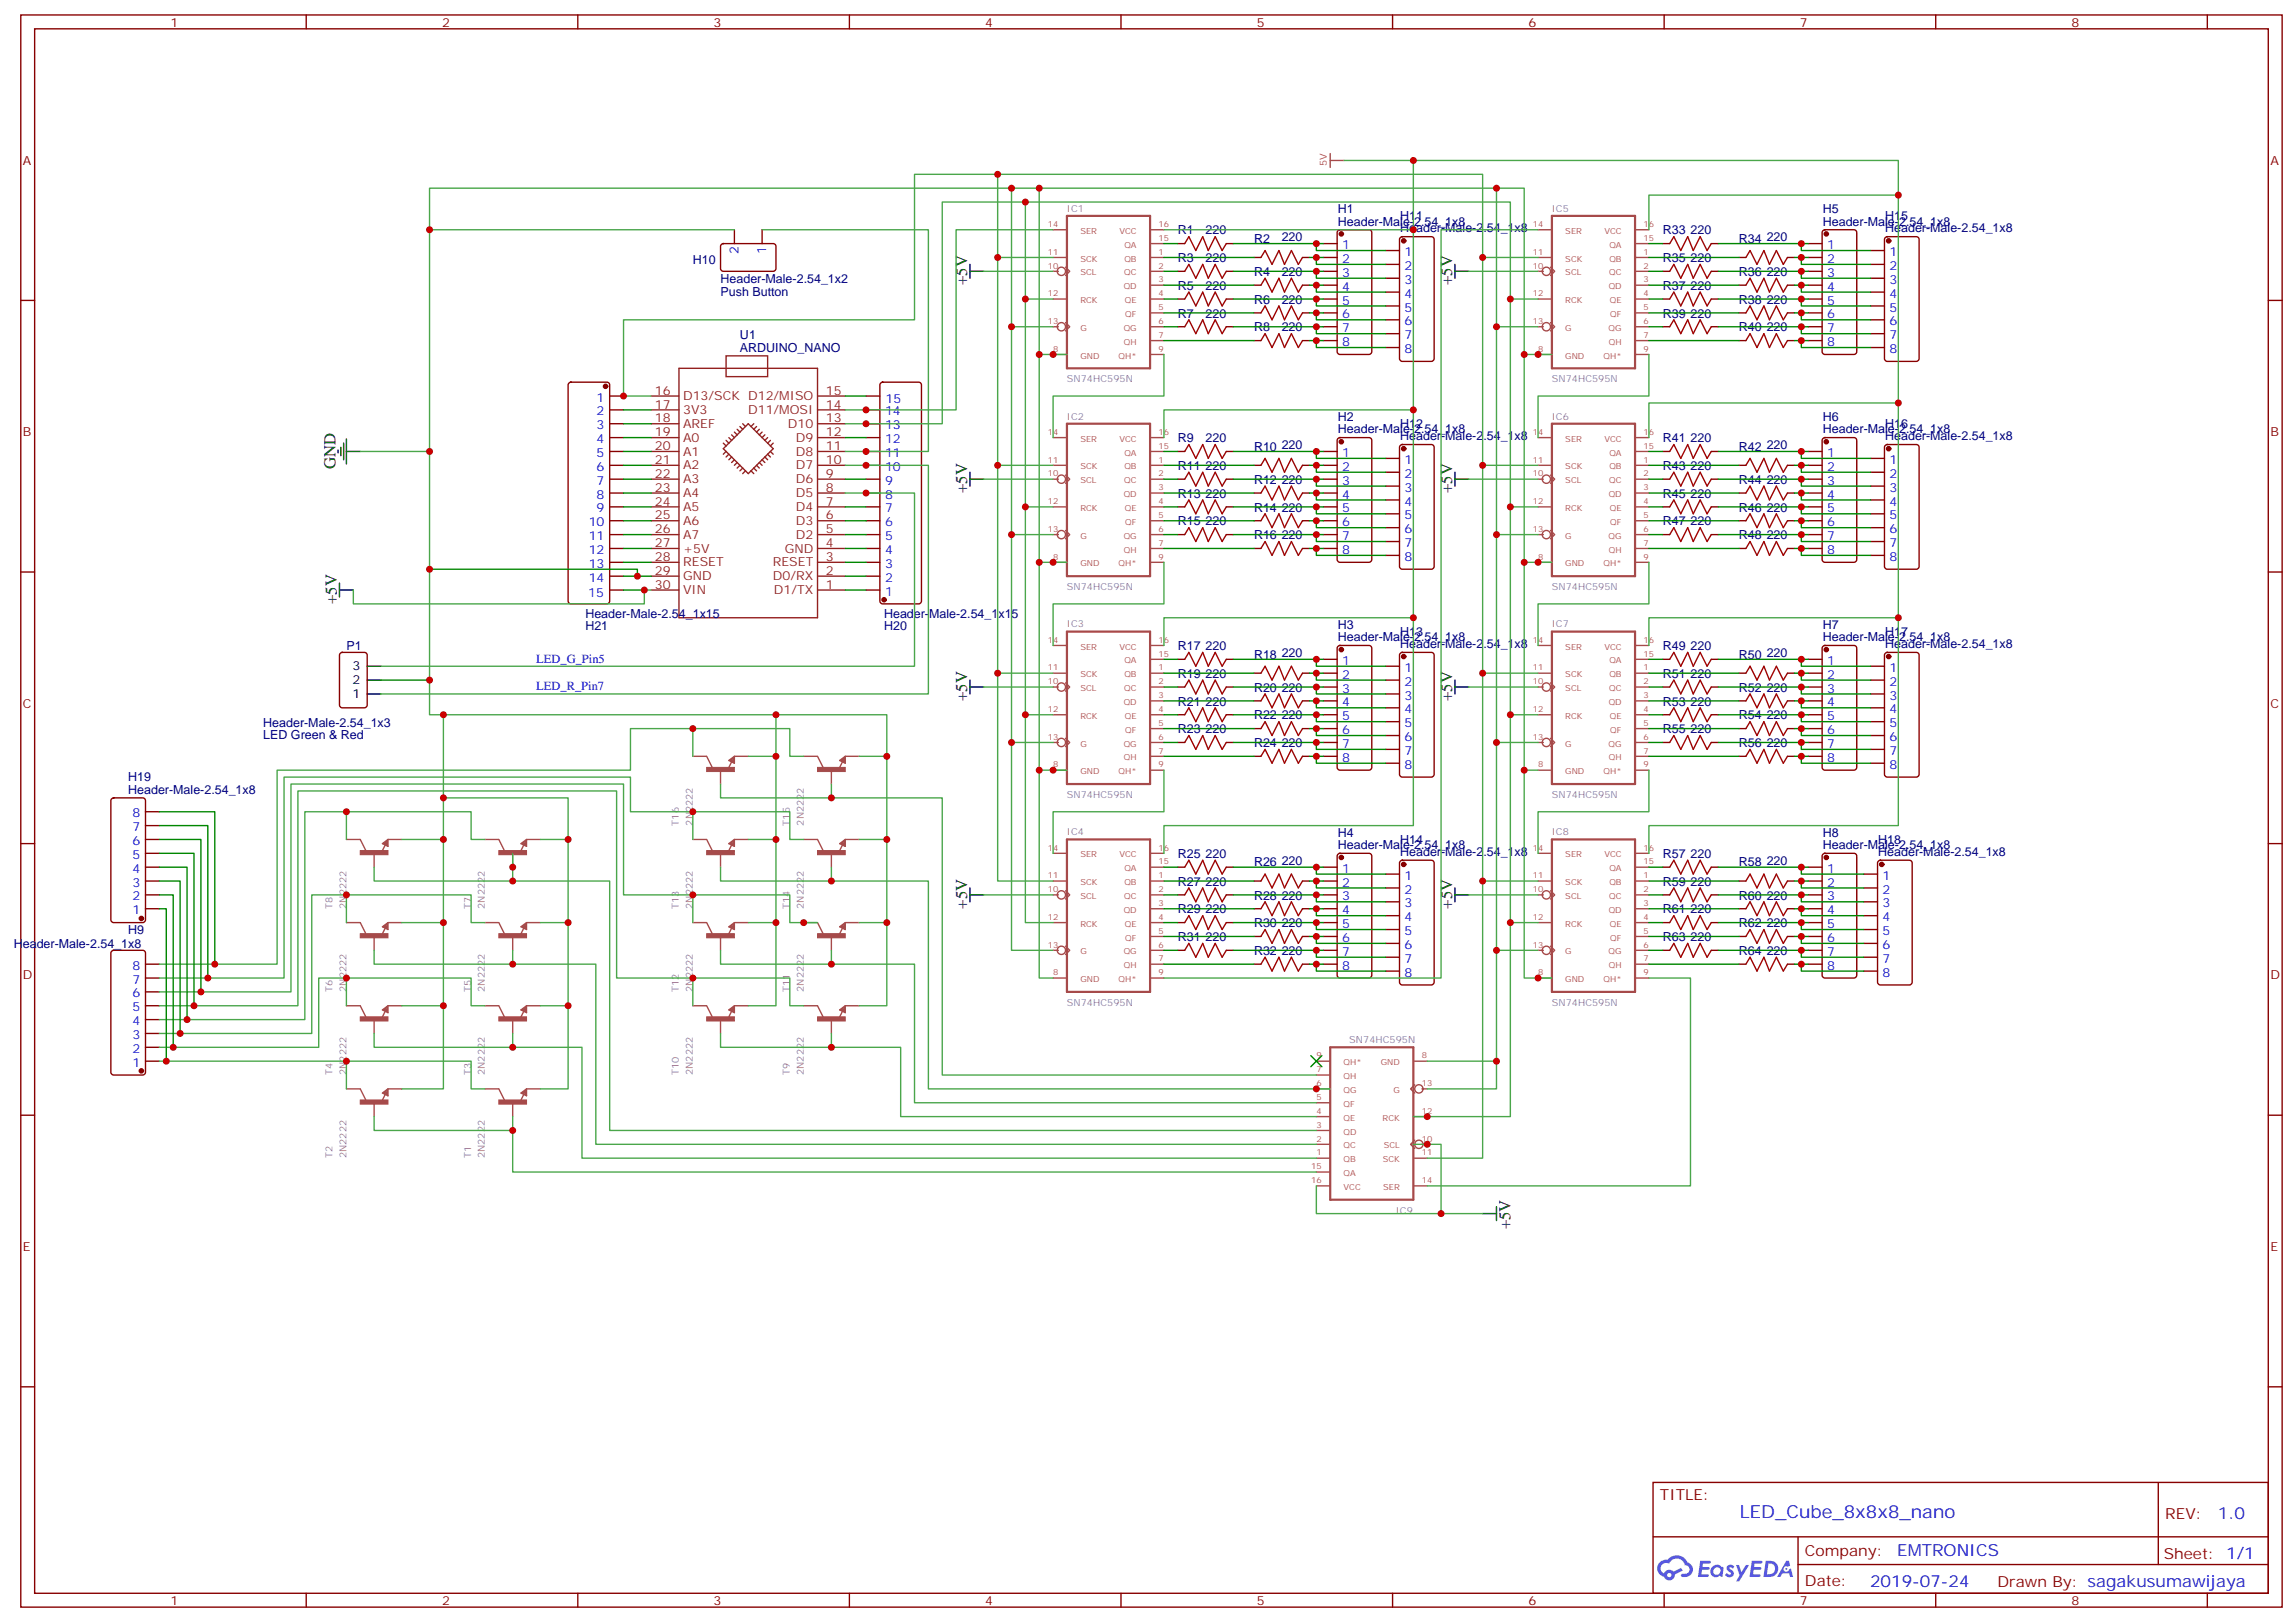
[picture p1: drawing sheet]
<svg xmlns="http://www.w3.org/2000/svg" width="585mm" height="413mm" viewBox="0 0 585 413" stroke-linecap="round" stroke-linejoin="round" font-family="sans-serif">
<defs><g id="words">
<text font-size="4.6" fill="#00f" x="443" y="386.4">LED_Cube_8x8x8_nano</text>
<g font-size="4.2">
<text x="246.2" y="72.6" transform="rotate(-90 246.2 72.6)">+5V</text>
<text x="369.7" y="72.6" transform="rotate(-90 369.7 72.6)">+5V</text>
<text x="85.4" y="119.5" transform="rotate(-90 85.4 119.5)">GND</text>
<text x="246.2" y="125.5" transform="rotate(-90 246.2 125.5)">+5V</text>
<text x="369.7" y="125.5" transform="rotate(-90 369.7 125.5)">+5V</text>
<text x="85.7" y="153.7" transform="rotate(-90 85.7 153.7)">+5V</text>
<text x="246.2" y="178.4" transform="rotate(-90 246.2 178.4)">+5V</text>
<text x="369.7" y="178.4" transform="rotate(-90 369.7 178.4)">+5V</text>
<text x="246.2" y="231.4" transform="rotate(-90 246.2 231.4)">+5V</text>
<text x="369.7" y="231.4" transform="rotate(-90 369.7 231.4)">+5V</text>
<text x="384.6" y="313" transform="rotate(-90 384.6 313)">+5V</text>
</g>
<g font-size="4.2" fill="#00f">
<text x="564.7" y="386.7">1.0</text>
<text x="483" y="396.2">EMTRONICS</text>
<text x="476.1" y="404">2019-07-24</text>
</g>
<g font-size="3.9" fill="#800">
<text x="422.6" y="382">TITLE:</text>
<text x="551.3" y="386.7">REV:</text>
<text x="459.5" y="396.2">Company:</text>
<text x="550.9" y="396.8">Sheet: 1/1</text>
<text x="459.5" y="403.9">Date:</text>
<text x="508.6" y="403.9">Drawn By: sagakusumawijaya</text>
</g>
<g font-size="3.2" fill="#800">
<text x="43.4" y="6.8">1</text>
<text x="112.5" y="6.8">2</text>
<text x="181.7" y="6.8">3</text>
<text x="250.8" y="6.8">4</text>
<text x="320" y="6.8">5</text>
<text x="389.1" y="6.8">6</text>
<text x="458.3" y="6.8">7</text>
<text x="527.4" y="6.8">8</text>
<text x="5.8" y="41.9">A</text>
<text x="578" y="41.9">A</text>
<text x="5.8" y="111.1">B</text>
<text x="578" y="111.1">B</text>
<text x="5.8" y="180.2">C</text>
<text x="578" y="180.2">C</text>
<text x="5.8" y="249.3">D</text>
<text x="578" y="249.3">D</text>
<text x="5.8" y="318.5">E</text>
<text x="578" y="318.5">E</text>
<text x="43.4" y="408.6">1</text>
<text x="112.5" y="408.6">2</text>
<text x="181.7" y="408.6">3</text>
<text x="250.8" y="408.6">4</text>
<text x="320" y="408.6">5</text>
<text x="389.1" y="408.6">6</text>
<text x="458.3" y="408.6">7</text>
<text x="527.4" y="408.6">8</text>
</g>
<g font-size="3.2" fill="#000080">
<text x="299.9" y="59.7">R1</text>
<text x="306.9" y="59.7">220</text>
<text x="340.6" y="57.4">Header-Male-2.54_1x8</text>
<text x="340.6" y="54.2">H1</text>
<text x="356.5" y="59.2">Header-Male-2.54_1x8</text>
<text x="356.5" y="56.1">H11</text>
<text x="423.3" y="59.7">R33</text>
<text x="430.4" y="59.7">220</text>
<text x="464.1" y="57.4">Header-Male-2.54_1x8</text>
<text x="464.1" y="54.2">H5</text>
<text x="480" y="59.2">Header-Male-2.54_1x8</text>
<text x="480" y="56.1">H15</text>
<text x="319.3" y="61.8">R2</text>
<text x="326.3" y="61.5">220</text>
<text x="442.7" y="61.8">R34</text>
<text x="449.8" y="61.5">220</text>
<text x="176.4" y="67.1">H10</text>
<text x="299.9" y="66.8">R3</text>
<text x="306.9" y="66.8">220</text>
<text x="319.3" y="70.3">R4</text>
<text x="326.3" y="70.3">220</text>
<text x="423.3" y="66.8">R35</text>
<text x="430.4" y="66.8">220</text>
<text x="442.7" y="70.3">R36</text>
<text x="449.8" y="70.3">220</text>
<text x="183.4" y="72.1">Header-Male-2.54_1x2</text>
<text x="183.4" y="75.2">Push Button</text>
<text x="299.9" y="73.8">R5</text>
<text x="306.9" y="73.8">220</text>
<text x="319.3" y="77.3">R6</text>
<text x="326.3" y="77.3">220</text>
<text x="423.3" y="73.8">R37</text>
<text x="430.4" y="73.8">220</text>
<text x="442.7" y="77.3">R38</text>
<text x="449.8" y="77.3">220</text>
<text x="299.9" y="80.9">R7</text>
<text x="306.9" y="80.9">220</text>
<text x="423.3" y="80.9">R39</text>
<text x="430.4" y="80.9">220</text>
<text x="188.4" y="89.5">ARDUINO_NANO</text>
<text x="188.4" y="86.4">U1</text>
<text x="319.3" y="84.4">R8</text>
<text x="326.3" y="84.4">220</text>
<text x="442.7" y="84.4">R40</text>
<text x="449.8" y="84.4">220</text>
<text x="340.6" y="107.1">H2</text>
<text x="464.1" y="107.1">H6</text>
<text x="299.9" y="112.6">R9</text>
<text x="306.9" y="112.6">220</text>
<text x="340.6" y="110.3">Header-Male-2.54_1x8</text>
<text x="356.5" y="112.1">Header-Male-2.54_1x8</text>
<text x="356.5" y="109">H12</text>
<text x="423.3" y="112.6">R41</text>
<text x="430.4" y="112.6">220</text>
<text x="464.1" y="110.3">Header-Male-2.54_1x8</text>
<text x="480" y="112.1">Header-Male-2.54_1x8</text>
<text x="480" y="109">H16</text>
<text x="299.9" y="119.7">R11</text>
<text x="306.9" y="119.7">220</text>
<text x="319.3" y="114.7">R10</text>
<text x="326.3" y="114.4">220</text>
<text x="423.3" y="119.7">R43</text>
<text x="430.4" y="119.7">220</text>
<text x="442.7" y="114.7">R42</text>
<text x="449.8" y="114.4">220</text>
<text x="319.3" y="123.2">R12</text>
<text x="326.3" y="123.2">220</text>
<text x="442.7" y="123.2">R44</text>
<text x="449.8" y="123.2">220</text>
<text x="299.9" y="126.7">R13</text>
<text x="306.9" y="126.7">220</text>
<text x="319.3" y="130.3">R14</text>
<text x="326.3" y="130.3">220</text>
<text x="423.3" y="126.7">R45</text>
<text x="430.4" y="126.7">220</text>
<text x="442.7" y="130.3">R46</text>
<text x="449.8" y="130.3">220</text>
<text x="299.9" y="133.8">R15</text>
<text x="306.9" y="133.8">220</text>
<text x="319.3" y="137.3">R16</text>
<text x="326.3" y="137.3">220</text>
<text x="423.3" y="133.8">R47</text>
<text x="430.4" y="133.8">220</text>
<text x="442.7" y="137.3">R48</text>
<text x="449.8" y="137.3">220</text>
<text x="149" y="157.3">Header-Male-2.54_1x15</text>
<text x="149" y="160.4">H21</text>
<text x="225.1" y="157.3">Header-Male-2.54_1x15</text>
<text x="225.1" y="160.4">H20</text>
<text x="340.6" y="160.1">H3</text>
<text x="356.5" y="161.9">H13</text>
<text x="464.1" y="160.1">H7</text>
<text x="480" y="161.9">H17</text>
<text x="88.2" y="165.6">P1</text>
<text x="299.9" y="165.5">R17</text>
<text x="306.9" y="165.5">220</text>
<text x="319.3" y="167.6">R18</text>
<text x="326.3" y="167.3">220</text>
<text x="340.6" y="163.3">Header-Male-2.54_1x8</text>
<text x="356.5" y="165">Header-Male-2.54_1x8</text>
<text x="423.3" y="165.5">R49</text>
<text x="430.4" y="165.5">220</text>
<text x="442.7" y="167.6">R50</text>
<text x="449.8" y="167.3">220</text>
<text x="464.1" y="163.3">Header-Male-2.54_1x8</text>
<text x="480" y="165">Header-Male-2.54_1x8</text>
<text x="299.9" y="172.6">R19</text>
<text x="306.9" y="172.6">220</text>
<text x="423.3" y="172.6">R51</text>
<text x="430.4" y="172.6">220</text>
<text x="299.9" y="179.6">R21</text>
<text x="306.9" y="179.6">220</text>
<text x="319.3" y="176.1">R20</text>
<text x="326.3" y="176.1">220</text>
<text x="423.3" y="179.6">R53</text>
<text x="430.4" y="179.6">220</text>
<text x="442.7" y="176.1">R52</text>
<text x="449.8" y="176.1">220</text>
<text x="67" y="185">Header-Male-2.54_1x3</text>
<text x="319.3" y="183.2">R22</text>
<text x="326.3" y="183.2">220</text>
<text x="442.7" y="183.2">R54</text>
<text x="449.8" y="183.2">220</text>
<text x="67" y="188.1">LED Green &amp; Red</text>
<text x="299.9" y="186.7">R23</text>
<text x="306.9" y="186.7">220</text>
<text x="319.3" y="190.2">R24</text>
<text x="326.3" y="190.2">220</text>
<text x="423.3" y="186.7">R55</text>
<text x="430.4" y="186.7">220</text>
<text x="442.7" y="190.2">R56</text>
<text x="449.8" y="190.2">220</text>
<text x="32.6" y="202.1">Header-Male-2.54_1x8</text>
<text x="32.6" y="198.9">H19</text>
<text x="340.6" y="213">H4</text>
<text x="356.5" y="214.8">H14</text>
<text x="464.1" y="213">H8</text>
<text x="478.2" y="214.8">H18</text>
<text x="299.9" y="218.4">R25</text>
<text x="306.9" y="218.4">220</text>
<text x="319.3" y="220.6">R26</text>
<text x="326.3" y="220.2">220</text>
<text x="340.6" y="216.2">Header-Male-2.54_1x8</text>
<text x="356.5" y="217.9">Header-Male-2.54_1x8</text>
<text x="423.3" y="218.4">R57</text>
<text x="430.4" y="218.4">220</text>
<text x="442.7" y="220.6">R58</text>
<text x="449.8" y="220.2">220</text>
<text x="464.1" y="216.2">Header-Male-2.54_1x8</text>
<text x="478.2" y="217.9">Header-Male-2.54_1x8</text>
<text x="299.9" y="225.5">R27</text>
<text x="306.9" y="225.5">220</text>
<text x="423.3" y="225.5">R59</text>
<text x="430.4" y="225.5">220</text>
<text x="299.9" y="232.6">R29</text>
<text x="306.9" y="232.6">220</text>
<text x="319.3" y="229">R28</text>
<text x="326.3" y="229">220</text>
<text x="423.3" y="232.6">R61</text>
<text x="430.4" y="232.6">220</text>
<text x="442.7" y="229">R60</text>
<text x="449.8" y="229">220</text>
<text x="32.6" y="237.7">H9</text>
<text x="299.9" y="239.6">R31</text>
<text x="306.9" y="239.6">220</text>
<text x="319.3" y="236.1">R30</text>
<text x="326.3" y="236.1">220</text>
<text x="423.3" y="239.6">R63</text>
<text x="430.4" y="239.6">220</text>
<text x="442.7" y="236.1">R62</text>
<text x="449.8" y="236.1">220</text>
<text x="3.5" y="241.4">Header-Male-2.54_1x8</text>
<text x="319.3" y="243.1">R32</text>
<text x="326.3" y="243.1">220</text>
<text x="442.7" y="243.1">R64</text>
<text x="449.8" y="243.1">220</text>
</g>
<g font-size="3.2" fill="#00f">
<text x="188" y="64.7" transform="rotate(-90 188 64.7)">2</text>
<text x="195.1" y="64.7" transform="rotate(-90 195.1 64.7)">1</text>
<text x="341.7" y="63.4">1</text>
<text x="357.6" y="65.2">1</text>
<text x="465.2" y="63.4">1</text>
<text x="481.1" y="65.2">1</text>
<text x="341.7" y="67">2</text>
<text x="341.7" y="70.5">3</text>
<text x="357.6" y="68.7">2</text>
<text x="465.2" y="67">2</text>
<text x="465.2" y="70.5">3</text>
<text x="481.1" y="68.7">2</text>
<text x="341.7" y="74">4</text>
<text x="341.7" y="77.5">5</text>
<text x="357.6" y="72.2">3</text>
<text x="357.6" y="75.8">4</text>
<text x="465.2" y="74">4</text>
<text x="465.2" y="77.5">5</text>
<text x="481.1" y="72.2">3</text>
<text x="481.1" y="75.8">4</text>
<text x="341.7" y="81.1">6</text>
<text x="357.6" y="79.3">5</text>
<text x="357.6" y="82.8">6</text>
<text x="465.2" y="81.1">6</text>
<text x="481.1" y="79.3">5</text>
<text x="481.1" y="82.8">6</text>
<text x="341.7" y="84.6">7</text>
<text x="341.7" y="88.1">8</text>
<text x="357.6" y="86.4">7</text>
<text x="357.6" y="89.9">8</text>
<text x="465.2" y="84.6">7</text>
<text x="465.2" y="88.1">8</text>
<text x="481.1" y="86.4">7</text>
<text x="481.1" y="89.9">8</text>
<text x="151.9" y="102.2">1</text>
<text x="151.9" y="105.8">2</text>
<text x="225.3" y="105.8">14</text>
<text x="225.4" y="102.6">15</text>
<text x="151.9" y="109.3">3</text>
<text x="151.9" y="112.8">4</text>
<text x="225.3" y="112.8">12</text>
<text x="225.3" y="109.3">13</text>
<text x="151.9" y="116.3">5</text>
<text x="151.9" y="119.9">6</text>
<text x="225.3" y="119.9">10</text>
<text x="225.3" y="116.3">11</text>
<text x="341.7" y="116.3">1</text>
<text x="341.7" y="119.9">2</text>
<text x="357.6" y="118.1">1</text>
<text x="465.2" y="116.3">1</text>
<text x="465.2" y="119.9">2</text>
<text x="481.1" y="118.1">1</text>
<text x="151.9" y="123.4">7</text>
<text x="225.3" y="123.4">9</text>
<text x="341.7" y="123.4">3</text>
<text x="357.6" y="121.6">2</text>
<text x="357.6" y="125.2">3</text>
<text x="465.2" y="123.4">3</text>
<text x="481.1" y="121.6">2</text>
<text x="481.1" y="125.2">3</text>
<text x="151.9" y="126.9">8</text>
<text x="151.9" y="130.5">9</text>
<text x="225.3" y="130.5">7</text>
<text x="225.3" y="126.9">8</text>
<text x="341.7" y="126.9">4</text>
<text x="341.7" y="130.5">5</text>
<text x="357.6" y="128.7">4</text>
<text x="465.2" y="126.9">4</text>
<text x="465.2" y="130.5">5</text>
<text x="481.1" y="128.7">4</text>
<text x="149.9" y="134">10</text>
<text x="149.9" y="137.5">11</text>
<text x="225.3" y="137.5">5</text>
<text x="225.3" y="134">6</text>
<text x="341.7" y="134">6</text>
<text x="341.7" y="137.5">7</text>
<text x="357.6" y="132.2">5</text>
<text x="357.6" y="135.7">6</text>
<text x="465.2" y="134">6</text>
<text x="465.2" y="137.5">7</text>
<text x="481.1" y="132.2">5</text>
<text x="481.1" y="135.7">6</text>
<text x="149.9" y="141">12</text>
<text x="225.3" y="141">4</text>
<text x="341.7" y="141">8</text>
<text x="357.6" y="139.3">7</text>
<text x="357.6" y="142.8">8</text>
<text x="465.2" y="141">8</text>
<text x="481.1" y="139.3">7</text>
<text x="481.1" y="142.8">8</text>
<text x="149.9" y="144.6">13</text>
<text x="149.9" y="148.1">14</text>
<text x="225.3" y="148.1">2</text>
<text x="225.3" y="144.6">3</text>
<text x="149.8" y="152">15</text>
<text x="225.3" y="151.6">1</text>
<text x="136.5" y="168.7">LED_G_Pin5</text>
<text x="341.7" y="169.3">1</text>
<text x="341.7" y="172.8">2</text>
<text x="357.6" y="171">1</text>
<text x="465.2" y="169.3">1</text>
<text x="465.2" y="172.8">2</text>
<text x="481.1" y="171">1</text>
<text x="136.5" y="175.8">LED_R_Pin7</text>
<text x="341.7" y="176.3">3</text>
<text x="341.7" y="179.8">4</text>
<text x="357.6" y="174.6">2</text>
<text x="357.6" y="178.1">3</text>
<text x="465.2" y="176.3">3</text>
<text x="465.2" y="179.8">4</text>
<text x="481.1" y="174.6">2</text>
<text x="481.1" y="178.1">3</text>
<text x="341.7" y="183.4">5</text>
<text x="357.6" y="181.6">4</text>
<text x="357.6" y="185.1">5</text>
<text x="465.2" y="183.4">5</text>
<text x="481.1" y="181.6">4</text>
<text x="481.1" y="185.1">5</text>
<text x="341.7" y="186.9">6</text>
<text x="341.7" y="190.4">7</text>
<text x="357.6" y="188.7">6</text>
<text x="465.2" y="186.9">6</text>
<text x="465.2" y="190.4">7</text>
<text x="481.1" y="188.7">6</text>
<text x="341.7" y="194">8</text>
<text x="357.6" y="192.2">7</text>
<text x="357.6" y="195.7">8</text>
<text x="465.2" y="194">8</text>
<text x="481.1" y="192.2">7</text>
<text x="481.1" y="195.7">8</text>
<text x="33.7" y="208.1">8</text>
<text x="33.7" y="215.1">6</text>
<text x="33.7" y="211.6">7</text>
<text x="33.7" y="218.7">5</text>
<text x="33.7" y="225.7">3</text>
<text x="33.7" y="222.2">4</text>
<text x="341.7" y="222.2">1</text>
<text x="341.7" y="225.7">2</text>
<text x="357.6" y="223.9">1</text>
<text x="357.6" y="227.5">2</text>
<text x="465.2" y="222.2">1</text>
<text x="465.2" y="225.7">2</text>
<text x="479.3" y="223.9">1</text>
<text x="479.3" y="227.5">2</text>
<text x="33.7" y="232.8">1</text>
<text x="33.7" y="229.2">2</text>
<text x="341.7" y="229.2">3</text>
<text x="341.7" y="232.8">4</text>
<text x="357.6" y="231">3</text>
<text x="465.2" y="229.2">3</text>
<text x="465.2" y="232.8">4</text>
<text x="479.3" y="231">3</text>
<text x="341.7" y="236.3">5</text>
<text x="341.7" y="239.8">6</text>
<text x="357.6" y="234.5">4</text>
<text x="357.6" y="238.1">5</text>
<text x="465.2" y="236.3">5</text>
<text x="465.2" y="239.8">6</text>
<text x="479.3" y="234.5">4</text>
<text x="479.3" y="238.1">5</text>
<text x="341.7" y="243.3">7</text>
<text x="357.6" y="241.6">6</text>
<text x="357.6" y="245.1">7</text>
<text x="465.2" y="243.3">7</text>
<text x="479.3" y="241.6">6</text>
<text x="479.3" y="245.1">7</text>
<text x="33.7" y="250.4">7</text>
<text x="33.7" y="246.9">8</text>
<text x="341.7" y="246.9">8</text>
<text x="357.6" y="248.6">8</text>
<text x="465.2" y="246.9">8</text>
<text x="479.3" y="248.6">8</text>
<text x="33.7" y="257.5">5</text>
<text x="33.7" y="253.9">6</text>
<text x="33.7" y="261">4</text>
<text x="33.7" y="268">2</text>
<text x="33.7" y="264.5">3</text>
<text x="33.7" y="271.6">1</text>
</g>
<g font-size="3.2" fill="#8d2323">
<text x="166.7" y="100.5">16</text>
<text x="173.9" y="101.9">D13/SCK D12/MISO</text>
<text x="210.3" y="100.5">15</text>
<text x="166.7" y="107.5">18</text>
<text x="166.7" y="104">17</text>
<text x="173.9" y="105.4">3V3</text>
<text x="190.5" y="105.4">D11/MOSI</text>
<text x="210.3" y="104">14</text>
<text x="210.3" y="107.5">13</text>
<text x="166.7" y="111.1">19</text>
<text x="173.9" y="112.5">A0</text>
<text x="173.9" y="108.9">AREF</text>
<text x="200.6" y="108.9">D10</text>
<text x="202.6" y="112.5">D9</text>
<text x="210.3" y="111.1">12</text>
<text x="166.7" y="118.1">21</text>
<text x="166.7" y="114.6">20</text>
<text x="173.9" y="119.5">A2</text>
<text x="173.9" y="116">A1</text>
<text x="202.6" y="116">D8</text>
<text x="202.6" y="119.5">D7</text>
<text x="210.3" y="114.6">11</text>
<text x="210.3" y="118.1">10</text>
<text x="166.7" y="125.2">23</text>
<text x="166.7" y="121.6">22</text>
<text x="173.9" y="123">A3</text>
<text x="202.6" y="123">D6</text>
<text x="210.3" y="121.6">9</text>
<text x="210.3" y="125.2">8</text>
<text x="166.7" y="128.7">24</text>
<text x="173.9" y="130.1">A5</text>
<text x="173.9" y="126.6">A4</text>
<text x="202.6" y="126.6">D5</text>
<text x="202.6" y="130.1">D4</text>
<text x="210.3" y="128.7">7</text>
<text x="166.7" y="135.7">26</text>
<text x="166.7" y="132.2">25</text>
<text x="173.9" y="137.2">A7</text>
<text x="173.9" y="133.6">A6</text>
<text x="202.6" y="133.6">D3</text>
<text x="202.6" y="137.2">D2</text>
<text x="210.3" y="132.2">6</text>
<text x="210.3" y="135.7">5</text>
<text x="166.7" y="142.8">28</text>
<text x="166.7" y="139.3">27</text>
<text x="173.9" y="140.7">+5V</text>
<text x="199.8" y="140.7">GND</text>
<text x="210.3" y="139.3">4</text>
<text x="210.3" y="142.8">3</text>
<text x="166.7" y="149.9">30</text>
<text x="166.7" y="146.3">29</text>
<text x="173.9" y="147.7">GND</text>
<text x="173.9" y="144.2">RESET</text>
<text x="196.7" y="144.2">RESET</text>
<text x="196.8" y="147.7">D0/RX</text>
<text x="210.3" y="146.3">2</text>
<text x="210.3" y="149.9">1</text>
<text x="173.9" y="151.3">VIN</text>
<text x="197" y="151.3">D1/TX</text>
</g>
<g font-size="3.2">
<text x="89.7" y="170.7">3</text>
<text x="89.7" y="177.7">1</text>
<text x="89.7" y="174.2">2</text>
</g>
<text font-size="2.5" fill="#a54b4b" x="337.8" y="42.3" transform="rotate(-90 337.8 42.3)">5V</text>
<g font-size="2.5" fill="#838383">
<text x="271.6" y="53.9">IC1</text>
<text x="395.1" y="53.9">IC5</text>
<text x="271.6" y="97.3">SN74HC595N</text>
<text x="395.1" y="97.3">SN74HC595N</text>
<text x="271.6" y="106.8">IC2</text>
<text x="395.1" y="106.8">IC6</text>
<text x="271.6" y="150.2">SN74HC595N</text>
<text x="395.1" y="150.2">SN74HC595N</text>
<text x="271.6" y="159.7">IC3</text>
<text x="395.1" y="159.7">IC7</text>
<text x="271.6" y="203.1">SN74HC595N</text>
<text x="395.1" y="203.1">SN74HC595N</text>
<text x="172.9" y="210.2" transform="rotate(-90 172.9 210.2)">T16</text>
<text x="176.4" y="210.2" transform="rotate(-90 176.4 210.2)">2N2222</text>
<text x="201.1" y="210.2" transform="rotate(-90 201.1 210.2)">T15</text>
<text x="204.6" y="210.2" transform="rotate(-90 204.6 210.2)">2N2222</text>
<text x="271.6" y="212.7">IC4</text>
<text x="395.1" y="212.7">IC8</text>
<text x="84.7" y="231.4" transform="rotate(-90 84.7 231.4)">T8</text>
<text x="88.2" y="231.4" transform="rotate(-90 88.2 231.4)">2N2222</text>
<text x="119.9" y="231.4" transform="rotate(-90 119.9 231.4)">T7</text>
<text x="123.5" y="231.4" transform="rotate(-90 123.5 231.4)">2N2222</text>
<text x="172.9" y="231.4" transform="rotate(-90 172.9 231.4)">T13</text>
<text x="176.4" y="231.4" transform="rotate(-90 176.4 231.4)">2N2222</text>
<text x="201.1" y="231.4" transform="rotate(-90 201.1 231.4)">T14</text>
<text x="204.6" y="231.4" transform="rotate(-90 204.6 231.4)">2N2222</text>
<text x="84.7" y="252.5" transform="rotate(-90 84.7 252.5)">T6</text>
<text x="88.2" y="252.5" transform="rotate(-90 88.2 252.5)">2N2222</text>
<text x="119.9" y="252.5" transform="rotate(-90 119.9 252.5)">T5</text>
<text x="123.5" y="252.5" transform="rotate(-90 123.5 252.5)">2N2222</text>
<text x="172.9" y="252.5" transform="rotate(-90 172.9 252.5)">T12</text>
<text x="176.4" y="252.5" transform="rotate(-90 176.4 252.5)">2N2222</text>
<text x="201.1" y="252.5" transform="rotate(-90 201.1 252.5)">T11</text>
<text x="204.6" y="252.5" transform="rotate(-90 204.6 252.5)">2N2222</text>
<text x="271.6" y="256">SN74HC595N</text>
<text x="395.1" y="256">SN74HC595N</text>
<text x="343.5" y="265.6">SN74HC595N</text>
<text x="84.7" y="273.7" transform="rotate(-90 84.7 273.7)">T4</text>
<text x="88.2" y="273.7" transform="rotate(-90 88.2 273.7)">2N2222</text>
<text x="119.9" y="273.7" transform="rotate(-90 119.9 273.7)">T3</text>
<text x="123.5" y="273.7" transform="rotate(-90 123.5 273.7)">2N2222</text>
<text x="172.9" y="273.7" transform="rotate(-90 172.9 273.7)">T10</text>
<text x="176.4" y="273.7" transform="rotate(-90 176.4 273.7)">2N2222</text>
<text x="201.1" y="273.7" transform="rotate(-90 201.1 273.7)">T9</text>
<text x="204.6" y="273.7" transform="rotate(-90 204.6 273.7)">2N2222</text>
<text x="84.7" y="294.9" transform="rotate(-90 84.7 294.9)">T2</text>
<text x="88.2" y="294.9" transform="rotate(-90 88.2 294.9)">2N2222</text>
<text x="119.9" y="294.9" transform="rotate(-90 119.9 294.9)">T1</text>
<text x="123.5" y="294.9" transform="rotate(-90 123.5 294.9)">2N2222</text>
<text x="355.4" y="309">IC9</text>
</g>
<g font-size="2.1" fill="#a54b4b">
<text x="266.8" y="57.8">14</text>
<text x="275.1" y="59.5">SER</text>
<text x="285" y="59.5">VCC</text>
<text x="294.9" y="57.8">16</text>
<text x="390.3" y="57.8">14</text>
<text x="398.5" y="59.5">SER</text>
<text x="408.5" y="59.5">VCC</text>
<text x="418.4" y="57.8">16</text>
<text x="266.8" y="64.9">11</text>
<text x="286.3" y="63.1">QA</text>
<text x="294.9" y="64.9">1</text>
<text x="294.9" y="61.3">15</text>
<text x="390.3" y="64.9">11</text>
<text x="409.7" y="63.1">QA</text>
<text x="418.4" y="64.9">1</text>
<text x="418.4" y="61.3">15</text>
<text x="266.8" y="68.4">10</text>
<text x="275.1" y="70.1">SCL</text>
<text x="275.1" y="66.6">SCK</text>
<text x="286.2" y="70.1">QC</text>
<text x="286.3" y="66.6">QB</text>
<text x="294.9" y="68.4">2</text>
<text x="294.9" y="71.9">3</text>
<text x="390.3" y="68.4">10</text>
<text x="398.5" y="70.1">SCL</text>
<text x="398.5" y="66.6">SCK</text>
<text x="409.7" y="70.1">QC</text>
<text x="409.7" y="66.6">QB</text>
<text x="418.4" y="68.4">2</text>
<text x="418.4" y="71.9">3</text>
<text x="266.8" y="75.4">12</text>
<text x="275.1" y="77.2">RCK</text>
<text x="286.1" y="73.6">QD</text>
<text x="286.4" y="77.2">QE</text>
<text x="294.9" y="75.4">4</text>
<text x="390.3" y="75.4">12</text>
<text x="398.5" y="77.2">RCK</text>
<text x="409.6" y="73.6">QD</text>
<text x="409.9" y="77.2">QE</text>
<text x="418.4" y="75.4">4</text>
<text x="266.8" y="82.5">13</text>
<text x="286.5" y="80.7">QF</text>
<text x="294.9" y="79">5</text>
<text x="294.9" y="82.5">6</text>
<text x="390.3" y="82.5">13</text>
<text x="410" y="80.7">QF</text>
<text x="418.4" y="79">5</text>
<text x="418.4" y="82.5">6</text>
<text x="268.2" y="89.5">8</text>
<text x="275.1" y="84.2">G</text>
<text x="286.1" y="84.2">QG</text>
<text x="286.1" y="87.8">QH</text>
<text x="294.9" y="86">7</text>
<text x="294.9" y="89.5">9</text>
<text x="391.6" y="89.5">8</text>
<text x="398.5" y="84.2">G</text>
<text x="409.6" y="84.2">QG</text>
<text x="409.6" y="87.8">QH</text>
<text x="418.4" y="86">7</text>
<text x="418.4" y="89.5">9</text>
<text x="275.1" y="91.3">GND</text>
<text x="284.8" y="91.3">QH*</text>
<text x="398.5" y="91.3">GND</text>
<text x="408.3" y="91.3">QH*</text>
<text x="266.8" y="110.7">14</text>
<text x="275.1" y="112.4">SER</text>
<text x="285" y="112.4">VCC</text>
<text x="294.9" y="110.7">16</text>
<text x="390.3" y="110.7">14</text>
<text x="398.5" y="112.4">SER</text>
<text x="408.5" y="112.4">VCC</text>
<text x="418.4" y="110.7">16</text>
<text x="266.8" y="117.8">11</text>
<text x="275.1" y="119.5">SCK</text>
<text x="286.3" y="119.5">QB</text>
<text x="286.3" y="116">QA</text>
<text x="294.9" y="117.8">1</text>
<text x="294.9" y="114.2">15</text>
<text x="390.3" y="117.8">11</text>
<text x="398.5" y="119.5">SCK</text>
<text x="409.7" y="119.5">QB</text>
<text x="409.7" y="116">QA</text>
<text x="418.4" y="117.8">1</text>
<text x="418.4" y="114.2">15</text>
<text x="266.8" y="121.3">10</text>
<text x="275.1" y="123">SCL</text>
<text x="286.2" y="123">QC</text>
<text x="294.9" y="121.3">2</text>
<text x="294.9" y="124.8">3</text>
<text x="390.3" y="121.3">10</text>
<text x="398.5" y="123">SCL</text>
<text x="409.7" y="123">QC</text>
<text x="418.4" y="121.3">2</text>
<text x="418.4" y="124.8">3</text>
<text x="266.8" y="128.4">12</text>
<text x="275.1" y="130.1">RCK</text>
<text x="286.1" y="126.6">QD</text>
<text x="286.4" y="130.1">QE</text>
<text x="294.9" y="128.4">4</text>
<text x="294.9" y="131.9">5</text>
<text x="390.3" y="128.4">12</text>
<text x="398.5" y="130.1">RCK</text>
<text x="409.6" y="126.6">QD</text>
<text x="409.9" y="130.1">QE</text>
<text x="418.4" y="128.4">4</text>
<text x="418.4" y="131.9">5</text>
<text x="266.8" y="135.4">13</text>
<text x="275.1" y="137.1">G</text>
<text x="286.1" y="137.1">QG</text>
<text x="286.5" y="133.6">QF</text>
<text x="294.9" y="135.4">6</text>
<text x="390.3" y="135.4">13</text>
<text x="398.5" y="137.1">G</text>
<text x="409.6" y="137.1">QG</text>
<text x="410" y="133.6">QF</text>
<text x="418.4" y="135.4">6</text>
<text x="268.2" y="142.5">8</text>
<text x="286.1" y="140.7">QH</text>
<text x="294.9" y="138.9">7</text>
<text x="294.9" y="142.5">9</text>
<text x="391.6" y="142.5">8</text>
<text x="409.6" y="140.7">QH</text>
<text x="418.4" y="138.9">7</text>
<text x="418.4" y="142.5">9</text>
<text x="275.1" y="144.2">GND</text>
<text x="284.8" y="144.2">QH*</text>
<text x="398.5" y="144.2">GND</text>
<text x="408.3" y="144.2">QH*</text>
<text x="266.8" y="163.6">14</text>
<text x="275.1" y="165.4">SER</text>
<text x="285" y="165.4">VCC</text>
<text x="294.9" y="167.2">15</text>
<text x="294.9" y="163.6">16</text>
<text x="390.3" y="163.6">14</text>
<text x="398.5" y="165.4">SER</text>
<text x="408.5" y="165.4">VCC</text>
<text x="418.4" y="167.2">15</text>
<text x="418.4" y="163.6">16</text>
<text x="266.8" y="170.7">11</text>
<text x="275.1" y="172.4">SCK</text>
<text x="286.3" y="172.4">QB</text>
<text x="286.3" y="168.9">QA</text>
<text x="294.9" y="170.7">1</text>
<text x="390.3" y="170.7">11</text>
<text x="398.5" y="172.4">SCK</text>
<text x="409.7" y="172.4">QB</text>
<text x="409.7" y="168.9">QA</text>
<text x="418.4" y="170.7">1</text>
<text x="266.8" y="174.2">10</text>
<text x="275.1" y="175.9">SCL</text>
<text x="286.1" y="179.5">QD</text>
<text x="286.2" y="175.9">QC</text>
<text x="294.9" y="174.2">2</text>
<text x="294.9" y="177.7">3</text>
<text x="390.3" y="174.2">10</text>
<text x="398.5" y="175.9">SCL</text>
<text x="409.6" y="179.5">QD</text>
<text x="409.7" y="175.9">QC</text>
<text x="418.4" y="174.2">2</text>
<text x="418.4" y="177.7">3</text>
<text x="266.8" y="181.3">12</text>
<text x="275.1" y="183">RCK</text>
<text x="286.4" y="183">QE</text>
<text x="294.9" y="181.3">4</text>
<text x="294.9" y="184.8">5</text>
<text x="390.3" y="181.3">12</text>
<text x="398.5" y="183">RCK</text>
<text x="409.9" y="183">QE</text>
<text x="418.4" y="181.3">4</text>
<text x="418.4" y="184.8">5</text>
<text x="266.8" y="188.3">13</text>
<text x="275.1" y="190.1">G</text>
<text x="286.1" y="190.1">QG</text>
<text x="286.5" y="186.5">QF</text>
<text x="294.9" y="188.3">6</text>
<text x="294.9" y="191.9">7</text>
<text x="390.3" y="188.3">13</text>
<text x="398.5" y="190.1">G</text>
<text x="409.6" y="190.1">QG</text>
<text x="410" y="186.5">QF</text>
<text x="418.4" y="188.3">6</text>
<text x="418.4" y="191.9">7</text>
<text x="268.2" y="195.4">8</text>
<text x="275.1" y="197.1">GND</text>
<text x="284.8" y="197.1">QH*</text>
<text x="286.1" y="193.6">QH</text>
<text x="294.9" y="195.4">9</text>
<text x="391.6" y="195.4">8</text>
<text x="398.5" y="197.1">GND</text>
<text x="408.3" y="197.1">QH*</text>
<text x="409.6" y="193.6">QH</text>
<text x="418.4" y="195.4">9</text>
<text x="266.8" y="216.5">14</text>
<text x="275.1" y="218.3">SER</text>
<text x="285" y="218.3">VCC</text>
<text x="286.3" y="221.8">QA</text>
<text x="294.9" y="220.1">15</text>
<text x="294.9" y="216.5">16</text>
<text x="390.3" y="216.5">14</text>
<text x="398.5" y="218.3">SER</text>
<text x="408.5" y="218.3">VCC</text>
<text x="409.7" y="221.8">QA</text>
<text x="418.4" y="220.1">15</text>
<text x="418.4" y="216.5">16</text>
<text x="266.8" y="227.1">10</text>
<text x="266.8" y="223.6">11</text>
<text x="275.1" y="225.3">SCK</text>
<text x="286.3" y="225.3">QB</text>
<text x="294.9" y="223.6">1</text>
<text x="294.9" y="227.1">2</text>
<text x="390.3" y="227.1">10</text>
<text x="390.3" y="223.6">11</text>
<text x="398.5" y="225.3">SCK</text>
<text x="409.7" y="225.3">QB</text>
<text x="418.4" y="223.6">1</text>
<text x="418.4" y="227.1">2</text>
<text x="275.1" y="228.9">SCL</text>
<text x="286.1" y="232.4">QD</text>
<text x="286.2" y="228.9">QC</text>
<text x="294.9" y="230.7">3</text>
<text x="398.5" y="228.9">SCL</text>
<text x="409.6" y="232.4">QD</text>
<text x="409.7" y="228.9">QC</text>
<text x="418.4" y="230.7">3</text>
<text x="266.8" y="234.2">12</text>
<text x="275.1" y="235.9">RCK</text>
<text x="286.4" y="235.9">QE</text>
<text x="286.5" y="239.4">QF</text>
<text x="294.9" y="234.2">4</text>
<text x="294.9" y="237.7">5</text>
<text x="390.3" y="234.2">12</text>
<text x="398.5" y="235.9">RCK</text>
<text x="409.9" y="235.9">QE</text>
<text x="410" y="239.4">QF</text>
<text x="418.4" y="234.2">4</text>
<text x="418.4" y="237.7">5</text>
<text x="266.8" y="241.2">13</text>
<text x="275.1" y="243">G</text>
<text x="286.1" y="243">QG</text>
<text x="294.9" y="241.2">6</text>
<text x="294.9" y="244.8">7</text>
<text x="390.3" y="241.2">13</text>
<text x="398.5" y="243">G</text>
<text x="409.6" y="243">QG</text>
<text x="418.4" y="241.2">6</text>
<text x="418.4" y="244.8">7</text>
<text x="268.2" y="248.3">8</text>
<text x="275.1" y="250">GND</text>
<text x="284.8" y="250">QH*</text>
<text x="286.1" y="246.5">QH</text>
<text x="294.9" y="248.3">9</text>
<text x="391.6" y="248.3">8</text>
<text x="398.5" y="250">GND</text>
<text x="408.3" y="250">QH*</text>
<text x="409.6" y="246.5">QH</text>
<text x="418.4" y="248.3">9</text>
<text x="335.2" y="269.5">9</text>
<text x="362" y="269.5">8</text>
<text x="335.2" y="273">7</text>
<text x="342.1" y="274.7">QH</text>
<text x="342.1" y="271.2">QH*</text>
<text x="351.6" y="271.2">GND</text>
<text x="335.2" y="280">5</text>
<text x="335.2" y="276.5">6</text>
<text x="342.1" y="281.8">QF</text>
<text x="342.1" y="278.3">QG</text>
<text x="354.8" y="278.3">G</text>
<text x="362" y="276.5">13</text>
<text x="335.2" y="287.1">3</text>
<text x="335.2" y="283.6">4</text>
<text x="342.1" y="285.3">QE</text>
<text x="352" y="285.3">RCK</text>
<text x="362" y="283.6">12</text>
<text x="335.2" y="290.6">2</text>
<text x="342.1" y="292.4">QC</text>
<text x="342.1" y="288.8">QD</text>
<text x="352.3" y="292.4">SCL</text>
<text x="362" y="290.6">10</text>
<text x="333.8" y="297.7">15</text>
<text x="335.2" y="294.2">1</text>
<text x="342.1" y="295.9">QB</text>
<text x="342.1" y="299.4">QA</text>
<text x="352" y="295.9">SCK</text>
<text x="362" y="294.2">11</text>
<text x="333.8" y="301.2">16</text>
<text x="342.1" y="302.9">VCC</text>
<text x="352.2" y="302.9">SER</text>
<text x="362" y="301.2">14</text>
</g>
</g></defs>
<g fill="none" stroke="#870000" stroke-width=".35">
<path d="M5.3 3.8h575.7v405.4h-575.7zM8.8 7.3h568.7v398.3h-568.7zM78 3.8v3.5M147.1 3.8v3.5M216.3 3.8v3.5M285.4 3.8v3.5M354.5 3.8v3.5M423.7 3.8v3.5M492.8 3.8v3.5M562 3.8v3.5M5.3 76.5h3.5M577.5 76.5h3.5"/>
<path d="M5.3 145.6h3.5M577.5 145.6h3.5M5.3 214.8h3.5M577.5 214.8h3.5M5.3 283.9h3.5M577.5 283.9h3.5M5.3 353.1h3.5M577.5 353.1h3.5M420.9 377.4h156.6v28.2h-156.6zM549.5 377.4v20.9M420.9 391.2h156.5M457.8 398.3h119.6"/>
<path d="M457.8 391.2v14.2M78 405.6v3.6M147.1 405.6v3.6M216.3 405.6v3.6M285.4 405.6v3.6M354.5 405.6v3.6M423.7 405.6v3.6M492.8 405.6v3.6M562 405.6v3.6"/>
</g>
<g fill="#5487ff">
<path d="M439.8 398.6a1.22 1.22 0 0 1 1.8 .2l-.4 .6a.47 .47 0 0 0-.4-.4 .47 .47 0 0 0-.5 .2l.1 .1a1.3 1.3 0 0 1 .9 1.8 1.39 1.39 0 0 1-2.2-.1l.5-.6 .8 .5a.29 .29 0 0 0 .3-.3 .29 .29 0 0 0-.3-.3 1.04 1.04 0 0 1-.6-1.7z"/>
<path d="M432.9 397.3h2.3a.37 .37 0 0 1 .4 .4 .37 .37 0 0 1-.4 .4h-1.6l-.1 .8h1.5l.3 .4-.4 .4h-1.6l-.1 1.1h1.7l.1 .5-.3 .2h-2.4z"/>
<path d="M446 397.3l2.5 .1a.36 .36 0 0 1 .2 .4 .36 .36 0 0 1-.3 .3h-1.7l-.1 .8h1.5l.4 .4-.4 .4h-1.6l-.2 1.1h1.7l.2 .5-.3 .2h-2.5z"/>
<path d="M454.8 397.3h.7l.3 1.3-.6 .3a.69 .69 0 0 0-1.1 .3 .69 .69 0 0 0 .5 .9 .69 .69 0 0 0 .9-.6l.5-.2 .5 2.2h-.8l-.2-.9h-1.7l-.5 .9h-.9z"/>
<path d="M442 398.4h.7l.7 1.8 1.1-1.8h.8l-2.5 4.2h-.8l.9-1.5z"/>
<path d="M449.5 397.3l-.6 4.2h1.4a2.11 2.11 0 0 0 2.4-2.1 2.11 2.11 0 0 0-2.5-2.1zM450.3 398.1a1.39 1.39 0 0 1 1.6 1.4 1.39 1.39 0 0 1-1.8 1.3h-.2z"/>
<path d="M435.9 399a1.47 1.47 0 0 0-.2 2.1 1.47 1.47 0 0 0 2.1 .1l.7 .3 .3-2.3-.1-.3h-.4a1.49 1.49 0 0 0-2.4 .1zM436.5 399.3a.92 .92 0 0 1 1.5 .5 .92 .92 0 0 1-1.2 1.1 .9 .9 0 0 1-.3-1.6z"/>
<path d="M422.6 397.7a2.18 2.18 0 0 0 1 3.7 1.44 1.44 0 0 0 1.7 .9 1.44 1.44 0 0 0 1.1-1.4l2-1-.4-.8-1.9 1a1.47 1.47 0 0 0-2.5 .4 1.39 1.39 0 0 1-.6-1.9 1.39 1.39 0 0 1 2-.5 2.12 2.12 0 0 1 2.1-1.3 2.12 2.12 0 0 1 1.9 1.7 1.07 1.07 0 0 1 1.1 1 1.07 1.07 0 0 1-1 1.1h-.6a.43 .43 0 0 0-.6 .4 .43 .43 0 0 0 .4 .5 1.98 1.98 0 0 0 2.6-1.2 1.98 1.98 0 0 0-1.3-2.6 2.98 2.98 0 0 0-5-.6l-1.1 .1zM424.5 401a.54 .54 0 0 1 1 0 .54 .54 0 0 1-1 0z"/>
<circle cx="454.8" cy="399.4" r=".26"/>
</g>
<g fill="#a64a4a" stroke="#a64a4a" stroke-width=".25">
<path d="M127 280h7.1v1.1h-7.1z"/>
<path d="M91.7 280h7.1v1.1h-7.1z"/>
<path d="M127 258.9h7.1v1h-7.1z"/>
<path d="M91.7 258.9h7.1v1h-7.1z"/>
<path d="M127 237.7h7.1v1.1h-7.1z"/>
<path d="M91.7 237.7h7.1v1.1h-7.1z"/>
<path d="M127 216.5h7.1v1.1h-7.1z"/>
<path d="M91.7 216.5h7.1v1.1h-7.1z"/>
<path d="M208.1 258.9h7.1v1h-7.1z"/>
<path d="M179.9 258.9h7.1v1h-7.1z"/>
<path d="M208.1 237.7h7.1v1.1h-7.1z"/>
<path d="M179.9 237.7h7.1v1.1h-7.1z"/>
<path d="M208.1 195.4h7.1v1h-7.1z"/>
<path d="M179.9 195.4h7.1v1h-7.1z"/>
<path d="M179.9 216.5h7.1v1.1h-7.1z"/>
<path d="M208.1 216.5h7.1v1.1h-7.1z"/>
</g>
<g fill="none" stroke="#a64a4a" stroke-width=".35">
<path d="M338.7 39.1v3.5M268.1 58.5h3.5M292.9 58.5h3.4M338.7 40.9h3.5M391.6 58.5h3.5M416.3 58.5h3.5M268.1 65.5h3.5M268.1 69.1h1.4M268.1 76.1h3.5M271.3 68l1 1.1-1 1M292.9 65.5h3.4M292.9 69.1h3.4"/>
<path d="M292.9 72.6h3.4M292.9 76.1h3.4M292.9 79.7h3.4M292.9 62h3.4M391.6 65.5h3.5M391.6 69.1h1.3M391.6 76.1h3.5M394.8 68l1 1.1-1 1M416.3 65.5h3.5M416.3 69.1h3.5M416.3 72.6h3.5M416.3 76.1h3.5"/>
<path d="M416.3 79.7h3.5M416.3 62h3.5M268.1 83.2h1.4M268.1 90.2h3.5M271.3 82.1l1 1.1-1 1M292.9 83.2h3.4M292.9 86.7h3.4M292.9 90.2h3.4M391.6 83.2h1.3M391.6 90.2h3.5M394.8 82.1l1 1.1-1 1M416.3 83.2h3.5"/>
<path d="M416.3 86.7h3.5M416.3 90.2h3.5M268.1 118.5h3.5M268.1 111.4h3.5M292.9 118.5h3.4M292.9 111.4h3.4M292.9 114.9h3.4M391.6 118.5h3.5M391.6 111.4h3.5M416.3 118.5h3.5M416.3 111.4h3.5M416.3 114.9h3.5"/>
<path d="M268.1 122h1.4M268.1 129h3.5M268.1 136.1h1.4M271.3 120.9l1 1.1-1 1M271.3 135l1 1.1-1 1.1M292.9 122h3.4M292.9 125.5h3.4M292.9 129h3.4M292.9 132.6h3.4M292.9 136.1h3.4M292.9 139.6h3.4M391.6 122h1.3"/>
<path d="M391.6 129h3.5M391.6 136.1h1.3M394.8 120.9l1 1.1-1 1M394.8 135l1 1.1-1 1.1M416.3 122h3.5M416.3 125.5h3.5M416.3 129h3.5M416.3 132.6h3.5M416.3 136.1h3.5M416.3 139.6h3.5M268.1 143.2h3.5M292.9 143.2h3.4"/>
<path d="M391.6 143.2h3.5M416.3 143.2h3.5M268.1 171.4h3.5M268.1 174.9h1.4M268.1 164.3h3.5M271.3 173.8l1 1.1-1 1.1M292.9 171.4h3.4M292.9 174.9h3.4M292.9 178.4h3.4M292.9 164.3h3.4M292.9 167.9h3.4M391.6 171.4h3.5"/>
<path d="M391.6 174.9h1.3M391.6 164.3h3.5M394.8 173.8l1 1.1-1 1.1M416.3 171.4h3.5M416.3 174.9h3.5M416.3 178.4h3.5M416.3 164.3h3.5M416.3 167.9h3.5M176.4 192.5h3.5M179.9 192.5l1.4 2.9M183.4 196.1v3.5M185.6 193.6l1.4-1.1v1.8z"/>
<path d="M186.3 193.6l.3-.2v.6l-.7-.4 .9-.7v1.1M186.3 193.9l-.9 1.7M187 192.5h3.5M204.6 192.5h3.5M208.1 192.5l1.4 2.9M211.7 196.1v3.5M213.8 193.6l1.4-1.1v1.8zM214.5 193.6l.3-.2v.6l-.7-.4 .9-.7v1.1M214.5 193.9l-.9 1.7M215.3 192.5h3.4M268.1 182h3.5M268.1 189h1.4"/>
<path d="M268.1 196.1h3.5M271.3 188l1 1-1 1.1M292.9 192.5h3.4M292.9 182h3.4M292.9 185.5h3.4M292.9 189h3.4M292.9 196.1h3.4M391.6 182h3.5M391.6 189h1.3M391.6 196.1h3.5M394.8 188l1 1-1 1.1M416.3 192.5h3.5"/>
<path d="M416.3 182h3.5M416.3 185.5h3.5M416.3 189h3.5M416.3 196.1h3.5M88.2 213.7h3.5M91.7 213.7l1.4 2.8M95.2 217.3v3.5M97.4 214.8l1.4-1.1v1.8zM98.1 214.8l.3-.2v.5l-.7-.3 .9-.7v1M98.1 215.1l-.9 1.7M98.8 213.7h3.5M123.5 213.7h3.4"/>
<path d="M127 213.7l1.4 2.8M130.5 217.3v3.5M132.6 214.8l1.5-1.1v1.8zM133.3 214.8l.4-.2v.5l-.7-.3 .9-.7v1M133.4 215.1l-.9 1.7M134.1 213.7h3.5M176.4 213.7h3.5M179.9 213.7l1.4 2.8M183.4 217.3v3.5M185.6 214.8l1.4-1.1v1.8zM186.3 214.8l.3-.2v.5l-.7-.3 .9-.7v1M186.3 215.1l-.9 1.7"/>
<path d="M187 213.7h3.5M204.6 213.7h3.5M208.1 213.7l1.4 2.8M211.7 217.3v3.5M213.8 214.8l1.4-1.1v1.8zM214.5 214.8l.3-.2v.5l-.7-.3 .9-.7v1M214.5 215.1l-.9 1.7M215.3 213.7h3.4M268.1 217.2h3.5M292.9 217.2h3.4M391.6 217.2h3.5M416.3 217.2h3.5"/>
<path d="M88.2 234.9h3.5M91.7 234.9l1.4 2.8M95.2 238.5v3.4M97.4 235.9l1.4-1v1.7zM98.1 235.9l.3-.1v.5l-.7-.4 .9-.7v1.1M98.1 236.3l-.9 1.7M98.8 234.9h3.5M123.5 234.9h3.4M127 234.9l1.4 2.8M130.5 238.5v3.4M132.6 235.9l1.5-1v1.7zM133.3 235.9l.4-.1v.5l-.7-.4 .9-.7v1.1"/>
<path d="M133.4 236.3l-.9 1.7M134.1 234.9h3.5M176.4 234.9h3.5M179.9 234.9l1.4 2.8M183.4 238.5v3.4M185.6 235.9l1.4-1v1.7zM186.3 235.9l.3-.1v.5l-.7-.4 .9-.7v1.1M186.3 236.3l-.9 1.7M187 234.9h3.5M204.6 234.9h3.5M208.1 234.9l1.4 2.8M211.7 238.5v3.4"/>
<path d="M213.8 235.9l1.4-1v1.7zM214.5 235.9l.3-.1v.5l-.7-.4 .9-.7v1.1M214.5 236.3l-.9 1.7M215.3 234.9h3.4M268.1 234.9h3.5M268.1 224.3h3.5M268.1 227.8h1.4M271.3 226.8l1 1-1 1.1M292.9 234.9h3.4M292.9 224.3h3.4M292.9 227.8h3.4M292.9 231.4h3.4"/>
<path d="M292.9 238.4h3.4M292.9 220.8h3.4M391.6 234.9h3.5M391.6 224.3h3.5M391.6 227.8h1.3M394.8 226.8l1 1-1 1.1M416.3 234.9h3.5M416.3 224.3h3.5M416.3 227.8h3.5M416.3 231.4h3.5M416.3 238.4h3.5M416.3 220.8h3.5"/>
<path d="M88.2 256h3.5M91.7 256l1.4 2.9M95.2 259.6v3.5M97.4 257.1l1.4-1.1v1.8zM98.1 257.1l.3-.2v.6l-.7-.4 .9-.7v1.1M98.1 257.4l-.9 1.7M98.8 256h3.5M123.5 256h3.4M127 256l1.4 2.9M130.5 259.6v3.5M132.6 257.1l1.5-1.1v1.8zM133.3 257.1l.4-.2v.6l-.7-.4 .9-.7v1.1"/>
<path d="M133.4 257.4l-.9 1.7M134.1 256h3.5M176.4 256h3.5M179.9 256l1.4 2.9M183.4 259.6v3.5M185.6 257.1l1.4-1.1v1.8zM186.3 257.1l.3-.2v.6l-.7-.4 .9-.7v1.1M186.3 257.4l-.9 1.7M187 256h3.5M204.6 256h3.5M208.1 256l1.4 2.9M211.7 259.6v3.5"/>
<path d="M213.8 257.1l1.4-1.1v1.8zM214.5 257.1l.3-.2v.6l-.7-.4 .9-.7v1.1M214.5 257.4l-.9 1.7M215.3 256h3.4M268.1 241.9h1.4M268.1 249h3.5M271.3 240.9l1 1-1 1.1M292.9 241.9h3.4M292.9 245.5h3.4M292.9 249h3.4M391.6 241.9h1.3M391.6 249h3.5"/>
<path d="M394.8 240.9l1 1-1 1.1M416.3 241.9h3.5M416.3 245.5h3.5M416.3 249h3.5M88.2 277.2h3.5M91.7 277.2l1.4 2.8M97.4 278.3l1.4-1.1v1.8zM98.1 278.3l.3-.2v.5l-.7-.3 .9-.7v1M98.1 278.6l-.9 1.7M98.8 277.2h3.5M123.5 277.2h3.4M127 277.2l1.4 2.8"/>
<path d="M132.6 278.3l1.5-1.1v1.8zM133.3 278.3l.4-.2v.5l-.7-.3 .9-.7v1M133.4 278.6l-.9 1.7M134.1 277.2h3.5M335.1 277.2h3.5M335.1 273.7h3.5M335.1 270.2h3.5M359.9 270.2h3.5M360.2 276.2l-1.1 1 1.1 1.1M362 277.2h1.4M95.2 280.8v3.5M130.5 280.8v3.5"/>
<path d="M335.1 294.9h3.5M335.1 291.3h3.5M335.1 287.8h3.5M335.1 284.3h3.5M335.1 280.7h3.5M335.1 298.4h3.5M359.9 294.9h3.5M359.9 284.3h3.5M360.2 290.3l-1.1 1 1.1 1.1M362 291.3h1.4M335.1 301.9h3.5M359.9 301.9h3.5"/>
<circle cx="270.2" cy="69.1" r="1.06"/>
<circle cx="393.7" cy="69.1" r="1.06"/>
<circle cx="270.2" cy="83.2" r="1.06"/>
<circle cx="393.7" cy="83.2" r="1.06"/>
<circle cx="270.2" cy="122" r="1.06"/>
<circle cx="270.2" cy="136.1" r="1.06"/>
<circle cx="393.7" cy="136.1" r="1.06"/>
<circle cx="393.7" cy="122" r="1.06"/>
<circle cx="270.2" cy="174.9" r="1.06"/>
<circle cx="393.7" cy="174.9" r="1.06"/>
<circle cx="270.2" cy="189" r="1.06"/>
<circle cx="393.7" cy="189" r="1.06"/>
<circle cx="270.2" cy="227.8" r="1.06"/>
<circle cx="393.7" cy="227.8" r="1.06"/>
<circle cx="270.2" cy="241.9" r="1.06"/>
<circle cx="393.7" cy="241.9" r="1.06"/>
<circle cx="361.2" cy="277.2" r="1.06"/>
<circle cx="361.2" cy="291.3" r="1.06"/>
</g>
<path d="M271.6 55h21.2v38.8h-21.2zM395.1 55h21.2v38.8h-21.2zM271.6 107.9h21.2v38.8h-21.2zM395.1 107.9h21.2v38.8h-21.2zM271.6 160.8h21.2v38.8h-21.2zM395.1 160.8h21.2v38.8h-21.2zM271.6 213.7h21.2v38.8h-21.2zM395.1 213.7h21.2v38.8h-21.2zM338.7 266.6h21.1v38.8h-21.1z" fill="none" stroke="#a64a4a" stroke-width=".56"/>
<g fill="none" stroke="#8c2424" stroke-width=".35">
<path d="M172.9 93.8h35.2v63.5h-35.2zM184.9 90.6h10.5v5.3h-10.5zM165.8 104.4h7.1M165.8 107.9h7.1M165.8 111.4h7.1M165.8 114.9h7.1M165.8 118.5h7.1M165.8 100.8h7.1M184.1 114.2l6.4-6.3 6.3 6.3-6.3 6.4zM184.1 112.8l.8 .7M184.9 112.1l.7 .7M184.9 114.9l-.8 .7"/>
<path d="M185.6 111.4l.7 .7M185.6 115.6l-.7 .7M186.3 110.7l.7 .7M186.3 116.3l-.7 .8M187 110l.7 .7M187 117.1l-.7 .7M187.7 109.3l.7 .7M187.7 117.8l-.7 .7M188.4 108.6l.7 .7M188.4 118.5l-.7 .7M189.1 107.9l.7 .7M189.1 119.2l-.7 .7"/>
<path d="M189.8 119.9l-.7 .7M191.2 119.9l.7 .7M191.9 107.9l-.7 .7M191.9 119.2l.7 .7M192.6 118.5l.7 .7M192.6 108.6l-.7 .7M193.3 117.8l.7 .7M193.3 109.3l-.7 .7M194 110l-.7 .7M194 117.1l.7 .7M194.7 116.3l.7 .8M194.7 110.7l-.7 .7"/>
<path d="M195.4 115.6l.7 .7M195.4 111.4l-.7 .7M196.1 112.1l-.7 .7M196.1 114.9l.7 .7M196.8 112.8l-.7 .7M208.1 104.4h7.1M208.1 107.9h7.1M208.1 111.4h7.1M208.1 114.9h7.1M208.1 118.5h7.1M208.1 100.8h7.1M165.8 122h7.1"/>
<path d="M165.8 125.5h7.1M165.8 129h7.1M165.8 132.6h7.1M165.8 136.1h7.1M165.8 139.6h7.1M208.1 122h7.1M208.1 125.5h7.1M208.1 129h7.1M208.1 132.6h7.1M208.1 136.1h7.1M208.1 139.6h7.1M165.8 143.2h7.1"/>
<path d="M165.8 146.7h7.1M165.8 150.2h7.1M208.1 143.2h7.1M208.1 146.7h7.1M208.1 150.2h7.1"/>
</g>
<g fill="none" stroke="#870000" stroke-width=".35">
<path d="M187 58.5v3.5M194 58.5v3.5M340.7 58.7l.4-.2h7.4a.71 .71 0 0 1 .7 .7v30.6l-.7 .4h-7.4l-.5-.2-.2-.5v-30.3zM464.1 58.7l.5-.2h7.4a.71 .71 0 0 1 .7 .7v30.6l-.7 .4h-7.4l-.5-.2-.2-.5v-30.3zM183.7 62.2l.4-.2h12.7a.71 .71 0 0 1 .8 .7v5.7l-.5 .6-13 .1-.4-.3-.3-.4v-5.7zM299.9 62h1.7M299.9 69.1h1.7M299.9 76.1h1.7M312.2 62h1.8M312.2 69.1h1.8M312.2 76.1h1.8M319.3 65.5h1.7"/>
<path d="M319.3 72.6h1.7M319.3 79.7h1.7M331.6 65.5h1.8M331.6 72.6h1.8M331.6 79.7h1.8M336.9 62h3.5M336.9 65.5h3.5M336.9 69.1h3.5M336.9 72.6h3.5M336.9 76.1h3.5M336.9 79.7h3.5M352.8 63.8h3.5"/>
<path d="M352.8 67.3h3.5M352.8 70.8h3.5M352.8 74.4h3.5M352.8 77.9h3.5M356.5 60.5l.5-.2h7.4a.71 .71 0 0 1 .7 .7v30.6l-.7 .4h-7.4l-.5-.2-.2-.5v-30.3zM423.3 62h1.8M423.3 69.1h1.8M423.3 76.1h1.8M435.7 62h1.7M435.7 69.1h1.7M435.7 76.1h1.7M442.7 65.5h1.8"/>
<path d="M442.7 72.6h1.8M442.7 79.7h1.8M455.1 65.5h1.7M455.1 72.6h1.7M455.1 79.7h1.7M460.4 62h3.5M460.4 65.5h3.5M460.4 69.1h3.5M460.4 72.6h3.5M460.4 76.1h3.5M460.4 79.7h3.5M476.2 63.8h3.6"/>
<path d="M476.2 67.3h3.6M476.2 70.8h3.6M476.2 74.4h3.6M476.2 77.9h3.6M480 60.5l.5-.2h7.4a.71 .71 0 0 1 .7 .7l-.1 30.6-.6 .4h-7.4l-.5-.2-.2-.5v-30.3zM144.9 97.5l.4-.2h9.2a.71 .71 0 0 1 .7 .7v55l-.2 .5-.5 .2h-9.2l-.5-.2-.2-.5v-55zM224.2 97.5l.5-.2h9.2a.71 .71 0 0 1 .7 .7v55l-.2 .5-.5 .2h-9.2l-.5-.2-.2-.5v-55zM299.9 83.2h1.7M312.2 83.2h1.8M319.3 86.7h1.7M331.6 86.7h1.8M336.9 83.2h3.5"/>
<path d="M336.9 86.7h3.5M352.8 81.4h3.5M352.8 84.9h3.5M352.8 88.5h3.5M423.3 83.2h1.8M435.7 83.2h1.7M442.7 86.7h1.8M455.1 86.7h1.7M460.4 83.2h3.5M460.4 86.7h3.5M476.2 81.4h3.6M476.2 84.9h3.6"/>
<path d="M476.2 88.5h3.6M155.2 114.9h3.5M155.2 118.5h3.5M155.2 111.4h3.5M155.2 107.9h3.5M155.2 104.4h3.5M155.2 100.8h3.5M220.5 114.9h3.5M220.5 118.5h3.5M220.5 111.4h3.5M220.5 107.9h3.5M220.5 104.4h3.5"/>
<path d="M220.5 100.8h3.5M299.9 114.9h1.7M312.2 114.9h1.8M319.3 118.5h1.7M331.6 118.5h1.8M336.9 114.9h3.5M336.9 118.5h3.5M340.7 111.6l.4-.2h7.4a.71 .71 0 0 1 .7 .7v30.6l-.7 .5h-7.4l-.5-.3-.2-.4v-30.4zM352.8 116.7h3.5M356.5 113.4l.5-.2h7.4a.71 .71 0 0 1 .7 .7v30.6l-.7 .4h-7.4l-.5-.2-.2-.5v-30.3zM423.3 114.9h1.8M435.7 114.9h1.7"/>
<path d="M442.7 118.5h1.8M455.1 118.5h1.7M460.4 114.9h3.5M460.4 118.5h3.5M464.1 111.6l.5-.2h7.4a.71 .71 0 0 1 .7 .7v30.6l-.7 .5h-7.4l-.5-.3-.2-.4v-30.4zM476.2 116.7h3.6M480 113.4l.5-.2h7.4a.71 .71 0 0 1 .7 .7l-.1 30.6-.6 .4h-7.4l-.5-.2-.2-.5v-30.3zM155.2 122h3.5M155.2 125.5h3.5M155.2 129h3.5M155.2 132.6h3.5M155.2 136.1h3.5"/>
<path d="M155.2 139.6h3.5M220.5 122h3.5M220.5 125.5h3.5M220.5 129h3.5M220.5 132.6h3.5M220.5 136.1h3.5M220.5 139.6h3.5M299.9 122h1.7M299.9 129h1.7M299.9 136.1h1.7M312.2 122h1.8M312.2 129h1.8"/>
<path d="M312.2 136.1h1.8M319.3 125.5h1.7M319.3 132.6h1.7M319.3 139.6h1.7M331.6 125.5h1.8M331.6 132.6h1.8M331.6 139.6h1.8M336.9 122h3.5M336.9 125.5h3.5M336.9 129h3.5M336.9 132.6h3.5M336.9 136.1h3.5"/>
<path d="M336.9 139.6h3.5M352.8 120.2h3.5M352.8 123.8h3.5M352.8 127.3h3.5M352.8 130.8h3.5M352.8 134.3h3.5M352.8 137.9h3.5M423.3 122h1.8M423.3 129h1.8M423.3 136.1h1.8M435.7 122h1.7M435.7 129h1.7"/>
<path d="M435.7 136.1h1.7M442.7 125.5h1.8M442.7 132.6h1.8M442.7 139.6h1.8M455.1 125.5h1.7M455.1 132.6h1.7M455.1 139.6h1.7M460.4 122h3.5M460.4 125.5h3.5M460.4 129h3.5M460.4 132.6h3.5M460.4 136.1h3.5"/>
<path d="M460.4 139.6h3.5M476.2 120.2h3.6M476.2 123.8h3.6M476.2 127.3h3.6M476.2 130.8h3.6M476.2 134.3h3.6M476.2 137.9h3.6M155.2 150.2h3.5M155.2 146.7h3.5M155.2 143.2h3.5M220.5 150.2h3.5M220.5 146.7h3.5"/>
<path d="M220.5 143.2h3.5M352.8 141.4h3.5M476.2 141.4h3.6M86.7 166.3l.4-.2h5.7a.71 .71 0 0 1 .7 .7l-.1 13-.6 .4h-5.7l-.5-.2-.2-.5v-12.7zM299.9 167.9h1.7M299.9 174.9h1.7M312.2 167.9h1.8M312.2 174.9h1.8M319.3 171.4h1.7M319.3 178.4h1.7M331.6 171.4h1.8M331.6 178.4h1.8"/>
<path d="M336.9 167.9h3.5M336.9 171.4h3.5M336.9 174.9h3.5M336.9 178.4h3.5M340.7 164.5l.4-.2h7.4a.71 .71 0 0 1 .7 .7v30.6l-.7 .5h-7.4l-.5-.3-.2-.4v-30.4zM352.8 169.6h3.5M352.8 173.1h3.5M352.8 176.7h3.5M356.5 166.3l.5-.2h7.4a.71 .71 0 0 1 .7 .7v30.6l-.7 .4h-7.4l-.5-.2-.2-.5v-30.3zM423.3 167.9h1.8M423.3 174.9h1.8M435.7 167.9h1.7"/>
<path d="M435.7 174.9h1.7M442.7 171.4h1.8M442.7 178.4h1.8M455.1 171.4h1.7M455.1 178.4h1.7M460.4 167.9h3.5M460.4 171.4h3.5M460.4 174.9h3.5M460.4 178.4h3.5M464.1 164.5l.5-.2h7.4a.71 .71 0 0 1 .7 .7v30.6l-.7 .5h-7.4l-.5-.3-.2-.4v-30.4zM476.2 169.6h3.6M476.2 173.1h3.6"/>
<path d="M476.2 176.7h3.6M480 166.3l.5-.2h7.4a.71 .71 0 0 1 .7 .7l-.1 30.6-.6 .4h-7.4l-.5-.2-.2-.5v-30.3zM299.9 182h1.7M299.9 189h1.7M312.2 182h1.8M312.2 189h1.8M319.3 185.5h1.7M319.3 192.5h1.7M331.6 185.5h1.8M331.6 192.5h1.8M336.9 182h3.5M336.9 185.5h3.5"/>
<path d="M336.9 189h3.5M336.9 192.5h3.5M352.8 180.2h3.5M352.8 183.7h3.5M352.8 187.3h3.5M352.8 190.8h3.5M352.8 194.3h3.5M423.3 182h1.8M423.3 189h1.8M435.7 182h1.7M435.7 189h1.7M442.7 185.5h1.8"/>
<path d="M442.7 192.5h1.8M455.1 185.5h1.7M455.1 192.5h1.7M460.4 182h3.5M460.4 185.5h3.5M460.4 189h3.5M460.4 192.5h3.5M476.2 180.2h3.6M476.2 183.7h3.6M476.2 187.3h3.6M476.2 190.8h3.6M476.2 194.3h3.6"/>
<path d="M28.5 203.3l.4-.2h7.4a.71 .71 0 0 1 .7 .7v30.6l-.7 .5h-7.4l-.5-.3-.2-.4v-30.4zM37 217.2h3.6M37 213.7h3.6M37 210.2h3.6M37 206.7h3.6M340.7 217.4l.4-.2h7.4a.71 .71 0 0 1 .7 .7v30.7l-.7 .4h-7.4l-.5-.2-.2-.5v-30.4zM356.5 219.2l.5-.2h7.4a.71 .71 0 0 1 .7 .7v30.6l-.7 .5h-7.4l-.5-.3-.2-.5v-30.3zM464.1 217.4l.5-.2h7.4a.71 .71 0 0 1 .7 .7v30.7l-.7 .4h-7.4l-.5-.2-.2-.5v-30.4zM478.2 219.2l.5-.2h7.4a.71 .71 0 0 1 .7 .7v30.6l-.7 .5h-7.4l-.5-.3-.2-.5v-30.3zM37 220.8h3.6M37 224.3h3.6M37 227.8h3.6"/>
<path d="M37 231.4h3.6M299.9 220.8h1.7M299.9 227.8h1.7M299.9 234.9h1.7M312.2 220.8h1.8M312.2 227.8h1.8M312.2 234.9h1.8M319.3 224.3h1.7M319.3 231.4h1.7M319.3 238.4h1.7M331.6 224.3h1.8M331.6 231.4h1.8"/>
<path d="M331.6 238.4h1.8M336.9 220.8h3.5M336.9 224.3h3.5M336.9 227.8h3.5M336.9 231.4h3.5M336.9 234.9h3.5M336.9 238.4h3.5M352.8 222.5h3.5M352.8 226.1h3.5M352.8 229.6h3.5M352.8 233.1h3.5M352.8 236.6h3.5"/>
<path d="M423.3 220.8h1.8M423.3 227.8h1.8M423.3 234.9h1.8M435.7 220.8h1.7M435.7 227.8h1.7M435.7 234.9h1.7M442.7 224.3h1.8M442.7 231.4h1.8M442.7 238.4h1.8M455.1 224.3h1.7M455.1 231.4h1.7M455.1 238.4h1.7"/>
<path d="M460.4 220.8h3.5M460.4 224.3h3.5M460.4 227.8h3.5M460.4 231.4h3.5M460.4 234.9h3.5M460.4 238.4h3.5M474.5 222.5h3.5M474.5 226.1h3.5M474.5 229.6h3.5M474.5 233.1h3.5M474.5 236.6h3.5M28.5 242.1l.4-.2h7.4a.71 .71 0 0 1 .7 .7v30.7l-.7 .4h-7.4l-.5-.2-.2-.5v-30.4z"/>
<path d="M37 245.5h3.6M37 259.6h3.6M37 256h3.6M37 252.5h3.6M37 249h3.6M299.9 241.9h1.7M312.2 241.9h1.8M319.3 245.5h1.7M331.6 245.5h1.8M336.9 241.9h3.5M336.9 245.5h3.5M352.8 240.2h3.5"/>
<path d="M352.8 243.7h3.5M352.8 247.2h3.5M423.3 241.9h1.8M435.7 241.9h1.7M442.7 245.5h1.8M455.1 245.5h1.7M460.4 241.9h3.5M460.4 245.5h3.5M474.5 240.2h3.5M474.5 243.7h3.5M474.5 247.2h3.5M37 270.2h3.6"/>
<path d="M37 266.6h3.6M37 263.1h3.6"/>
</g>
<g fill="#870000" stroke="#870000" stroke-width=".35">
<circle cx="341.5" cy="59.5" r=".53"/>
<circle cx="341.5" cy="112.5" r=".53"/>
<circle cx="341.5" cy="165.4" r=".53"/>
<circle cx="341.5" cy="218.3" r=".53"/>
<circle cx="465" cy="59.5" r=".53"/>
<circle cx="465" cy="112.5" r=".53"/>
<circle cx="465" cy="165.4" r=".53"/>
<circle cx="465" cy="218.3" r=".53"/>
<circle cx="36" cy="272.6" r=".53"/>
<circle cx="357.4" cy="61.3" r=".53"/>
<circle cx="357.4" cy="114.2" r=".53"/>
<circle cx="357.4" cy="167.1" r=".53"/>
<circle cx="357.4" cy="220.1" r=".53"/>
<circle cx="480.8" cy="61.3" r=".53"/>
<circle cx="480.8" cy="114.2" r=".53"/>
<circle cx="480.8" cy="167.1" r=".53"/>
<circle cx="479.1" cy="220.1" r=".53"/>
<circle cx="36" cy="233.8" r=".53"/>
<circle cx="225.1" cy="152.7" r=".53"/>
<circle cx="154.2" cy="98.4" r=".53"/>
</g>
<g fill="none" stroke="#a10000" stroke-width=".35">
<path d="M301.6 62l1.1-1.7 1.7 3.5 1.8-3.5 1.4 3.5 1.8-3.5 1.7 3.5 1.1-1.8M301.6 69.1l1.1-1.8 1.7 3.5 1.8-3.5 1.4 3.5 1.8-3.5 1.7 3.5 1.1-1.7M301.6 76.1l1.1-1.7 1.7 3.5 1.8-3.5 1.4 3.5 1.8-3.5 1.7 3.5 1.1-1.8M321 65.5l1.1-1.7 1.7 3.5 1.8-3.5 1.4 3.5 1.8-3.5 1.8 3.5 1-1.8M321 72.6l1.1-1.8 1.7 3.6 1.8-3.6 1.4 3.6 1.8-3.6 1.8 3.6 1-1.8M321 79.7l1.1-1.8 1.7 3.5 1.8-3.5 1.4 3.5 1.8-3.5 1.8 3.5 1-1.7M425.1 62l1.1-1.7 1.7 3.5 1.8-3.5 1.4 3.5 1.8-3.5 1.7 3.5 1.1-1.8M425.1 69.1l1.1-1.8 1.7 3.5 1.8-3.5 1.4 3.5 1.8-3.5 1.7 3.5 1.1-1.7M425.1 76.1l1.1-1.7 1.7 3.5 1.8-3.5 1.4 3.5 1.8-3.5 1.7 3.5 1.1-1.8M444.5 65.5l1.1-1.7 1.7 3.5 1.8-3.5 1.4 3.5 1.8-3.5 1.7 3.5 1.1-1.8M444.5 72.6l1.1-1.8 1.7 3.6 1.8-3.6 1.4 3.6 1.8-3.6 1.7 3.6 1.1-1.8M444.5 79.7l1.1-1.8 1.7 3.5 1.8-3.5 1.4 3.5 1.8-3.5 1.7 3.5 1.1-1.7"/>
<path d="M301.6 83.2l1.1-1.8 1.7 3.5 1.8-3.5 1.4 3.5 1.8-3.5 1.7 3.5 1.1-1.7M321 86.7l1.1-1.8 1.7 3.6 1.8-3.6 1.4 3.6 1.8-3.6 1.8 3.6 1-1.8M425.1 83.2l1.1-1.8 1.7 3.5 1.8-3.5 1.4 3.5 1.8-3.5 1.7 3.5 1.1-1.7M444.5 86.7l1.1-1.8 1.7 3.6 1.8-3.6 1.4 3.6 1.8-3.6 1.7 3.6 1.1-1.8M301.6 114.9l1.1-1.7 1.7 3.5 1.8-3.5 1.4 3.5 1.8-3.5 1.7 3.5 1.1-1.8M321 118.5l1.1-1.8 1.7 3.5 1.8-3.5 1.4 3.5 1.8-3.5 1.8 3.5 1-1.7M425.1 114.9l1.1-1.7 1.7 3.5 1.8-3.5 1.4 3.5 1.8-3.5 1.7 3.5 1.1-1.8M444.5 118.5l1.1-1.8 1.7 3.5 1.8-3.5 1.4 3.5 1.8-3.5 1.7 3.5 1.1-1.7M301.6 122l1.1-1.8 1.7 3.6 1.8-3.6 1.4 3.6 1.8-3.6 1.7 3.6 1.1-1.8M301.6 129l1.1-1.7 1.7 3.5 1.8-3.5 1.4 3.5 1.8-3.5 1.7 3.5 1.1-1.8M301.6 136.1l1.1-1.8 1.7 3.6 1.8-3.6 1.4 3.6 1.8-3.6 1.7 3.6 1.1-1.8M321 125.5l1.1-1.7 1.7 3.5 1.8-3.5 1.4 3.5 1.8-3.5 1.8 3.5 1-1.8"/>
<path d="M321 132.6l1.1-1.8 1.7 3.5 1.8-3.5 1.4 3.5 1.8-3.5 1.8 3.5 1-1.7M321 139.6l1.1-1.7 1.7 3.5 1.8-3.5 1.4 3.5 1.8-3.5 1.8 3.5 1-1.8M425.1 122l1.1-1.8 1.7 3.6 1.8-3.6 1.4 3.6 1.8-3.6 1.7 3.6 1.1-1.8M425.1 129l1.1-1.7 1.7 3.5 1.8-3.5 1.4 3.5 1.8-3.5 1.7 3.5 1.1-1.8M425.1 136.1l1.1-1.8 1.7 3.6 1.8-3.6 1.4 3.6 1.8-3.6 1.7 3.6 1.1-1.8M444.5 125.5l1.1-1.7 1.7 3.5 1.8-3.5 1.4 3.5 1.8-3.5 1.7 3.5 1.1-1.8M444.5 132.6l1.1-1.8 1.7 3.5 1.8-3.5 1.4 3.5 1.8-3.5 1.7 3.5 1.1-1.7M444.5 139.6l1.1-1.7 1.7 3.5 1.8-3.5 1.4 3.5 1.8-3.5 1.7 3.5 1.1-1.8M301.6 167.9l1.1-1.8 1.7 3.5 1.8-3.5 1.4 3.5 1.8-3.5 1.7 3.5 1.1-1.7M301.6 174.9l1.1-1.8 1.7 3.6 1.8-3.6 1.4 3.6 1.8-3.6 1.7 3.6 1.1-1.8M321 171.4l1.1-1.8 1.7 3.5 1.8-3.5 1.4 3.5 1.8-3.5 1.8 3.5 1-1.7M321 178.4l1.1-1.7 1.7 3.5 1.8-3.5 1.4 3.5 1.8-3.5 1.8 3.5 1-1.8"/>
<path d="M425.1 167.9l1.1-1.8 1.7 3.5 1.8-3.5 1.4 3.5 1.8-3.5 1.7 3.5 1.1-1.7M425.1 174.9l1.1-1.8 1.7 3.6 1.8-3.6 1.4 3.6 1.8-3.6 1.7 3.6 1.1-1.8M444.5 171.4l1.1-1.8 1.7 3.5 1.8-3.5 1.4 3.5 1.8-3.5 1.7 3.5 1.1-1.7M444.5 178.4l1.1-1.7 1.7 3.5 1.8-3.5 1.4 3.5 1.8-3.5 1.7 3.5 1.1-1.8M301.6 182l1.1-1.8 1.7 3.5 1.8-3.5 1.4 3.5 1.8-3.5 1.7 3.5 1.1-1.7M301.6 189l1.1-1.7 1.7 3.5 1.8-3.5 1.4 3.5 1.8-3.5 1.7 3.5 1.1-1.8M321 185.5l1.1-1.8 1.7 3.6 1.8-3.6 1.4 3.6 1.8-3.6 1.8 3.6 1-1.8M321 192.5l1.1-1.7 1.7 3.5 1.8-3.5 1.4 3.5 1.8-3.5 1.8 3.5 1-1.8M425.1 182l1.1-1.8 1.7 3.5 1.8-3.5 1.4 3.5 1.8-3.5 1.7 3.5 1.1-1.7M425.1 189l1.1-1.7 1.7 3.5 1.8-3.5 1.4 3.5 1.8-3.5 1.7 3.5 1.1-1.8M444.5 185.5l1.1-1.8 1.7 3.6 1.8-3.6 1.4 3.6 1.8-3.6 1.7 3.6 1.1-1.8M444.5 192.5l1.1-1.7 1.7 3.5 1.8-3.5 1.4 3.5 1.8-3.5 1.7 3.5 1.1-1.8"/>
<path d="M301.6 220.8l1.1-1.8 1.7 3.5 1.8-3.5 1.4 3.5 1.8-3.5 1.7 3.5 1.1-1.7M301.6 227.8l1.1-1.7 1.7 3.5 1.8-3.5 1.4 3.5 1.8-3.5 1.7 3.5 1.1-1.8M301.6 234.9l1.1-1.8 1.7 3.5 1.8-3.5 1.4 3.5 1.8-3.5 1.7 3.5 1.1-1.7M321 224.3l1.1-1.8 1.7 3.6 1.8-3.6 1.4 3.6 1.8-3.6 1.8 3.6 1-1.8M321 231.4l1.1-1.8 1.7 3.5 1.8-3.5 1.4 3.5 1.8-3.5 1.8 3.5 1-1.7M321 238.4l1.1-1.8 1.7 3.6 1.8-3.6 1.4 3.6 1.8-3.6 1.8 3.6 1-1.8M425.1 220.8l1.1-1.8 1.7 3.5 1.8-3.5 1.4 3.5 1.8-3.5 1.7 3.5 1.1-1.7M425.1 227.8l1.1-1.7 1.7 3.5 1.8-3.5 1.4 3.5 1.8-3.5 1.7 3.5 1.1-1.8M425.1 234.9l1.1-1.8 1.7 3.5 1.8-3.5 1.4 3.5 1.8-3.5 1.7 3.5 1.1-1.7M444.5 224.3l1.1-1.8 1.7 3.6 1.8-3.6 1.4 3.6 1.8-3.6 1.7 3.6 1.1-1.8M444.5 231.4l1.1-1.8 1.7 3.5 1.8-3.5 1.4 3.5 1.8-3.5 1.7 3.5 1.1-1.7M444.5 238.4l1.1-1.8 1.7 3.6 1.8-3.6 1.4 3.6 1.8-3.6 1.7 3.6 1.1-1.8"/>
<path d="M301.6 241.9l1.1-1.7 1.7 3.5 1.8-3.5 1.4 3.5 1.8-3.5 1.7 3.5 1.1-1.8M321 245.5l1.1-1.8 1.7 3.5 1.8-3.5 1.4 3.5 1.8-3.5 1.8 3.5 1-1.7M425.1 241.9l1.1-1.7 1.7 3.5 1.8-3.5 1.4 3.5 1.8-3.5 1.7 3.5 1.1-1.8M444.5 245.5l1.1-1.8 1.7 3.5 1.8-3.5 1.4 3.5 1.8-3.5 1.7 3.5 1.1-1.7"/>
</g>
<g fill="none" stroke="#000" stroke-width=".35">
<path d="M246.9 69.1h3.6M246.9 67.3v3.5M370.4 69.1h3.5M370.4 67.3v3.5M86.1 114.6v.7M86.8 113.9v2.1M87.5 112.8v4.3M88.2 114.9h3.5M88.2 111.8v6.3M246.9 120.2v3.6M246.9 122h3.6M370.4 122h3.5"/>
<path d="M370.4 120.2v3.6M86.4 150.2h3.6M86.4 148.4v3.6M93.5 169.6h3.5M93.5 176.7h3.5M93.5 173.1h3.5M246.9 173.1v3.6M246.9 174.9h3.6M370.4 174.9h3.5M370.4 173.1v3.6M246.9 226.1v3.5M246.9 227.8h3.6"/>
<path d="M370.4 227.8h3.5M370.4 226.1v3.5M377.5 309h3.5M381 307.2v3.5"/>
</g>
<g fill="none" stroke="#4aa64a" stroke-width=".35">
<path d="M109.4 58.5v-10.6h148.1v35.3h10.6M187 58.5h-77.6v56.4h-17.7M194 58.5h42.4v56.4h-21.2M254 44.4h123.5v21.1h14.1M257.5 47.9h7.1M261.1 51.4h-21.2v56.5h-24.7M268.1 58.5h-24.7v45.9h-28.2M296.3 58.5h63.5M342.2 40.9h17.6M381 47.9v35.3M391.6 58.5h-24.7v190.5h-70.6M483.3 49.7h-63.5v8.8"/>
<path d="M250.5 69.1h17.6M254 65.5h14.1M261.1 76.1h7M373.9 69.1h17.7M377.5 65.5v53h14.1M384.5 76.1v52.9M391.6 76.1h-7.1v-24.7h-123.4v183.5h7M257.5 83.2v52.9h10.6M264.6 90.2h7M296.3 90.2v10.6h-28.2v10.6M388.1 90.2v105.9M391.6 83.2h-10.6v52.9h10.6"/>
<path d="M395.1 90.2h-7v-42.3h-123.5v201.1h3.5M419.8 90.2v10.6h-28.2v10.6M109.4 114.9v67.1h88.2v10.5h-7.1M165.8 100.8h-7.1v-19.4h74.1v-37h21.2v179.9h14.1M215.2 118.5h21.2v58.2h-139.4M254 118.5h14.1M296.3 111.4v-7h63.5v-63.5h123.5v116.4h-63.5v7M359.8 104.4v52.9h-63.5v7M377.5 118.5v52.9h14.1M483.3 102.6h-63.5v8.8M215.2 125.5h17.6v44.1h-135.8M250.5 122h17.6"/>
<path d="M257.5 136.1v52.9h10.6M261.1 129h7M373.9 122h17.7M381 136.1v52.9h10.6M391.6 129h-7.1v53M90 150.2v3.5h74v-3.5h1.8M264.6 143.2h7M296.3 143.2v10.5h-28.2v10.6M359.8 157.3v52.9h-63.5v7M388.1 143.2h7M419.8 143.2v10.5h-28.2v10.6M483.3 157.3v52.9h-63.5v7"/>
<path d="M250.5 174.9h17.6M254 171.4h14.1M373.9 174.9h17.7M377.5 171.4v52.9h14.1M112.9 182v21.1M176.4 185.5v7M183.4 199.6v3.5h28.3v-3.5M197.6 192.5v63.5h-7.1M197.6 182h28.2v74h-7.1M204.6 192.5h-3.5v-7h-40.6v10.6h-89.9v49.4h-30M218.7 192.5h7.1M257.5 189v52.9h10.6"/>
<path d="M261.1 182h7M264.6 196.1h7M296.3 196.1v10.6h-28.2v10.5M381 189v52.9h10.6M391.6 196.1h-3.5v52.9h7M391.6 182h-7.1v52.9h7.1M419.8 196.1v10.6h-28.2v10.5M88.2 213.7v-7h31.7v7h3.6M88.2 206.7h-10.6v52.9h-37M102.3 213.7h10.6M130.5 217.2v7.1h-35.3v-3.5M137.6 213.7h7"/>
<path d="M176.4 206.7v7M190.5 213.7h7.1M204.6 213.7h-3.5v-7h-40.6v-8.9h-88.2v51.2h-31.7M211.7 203.1h28.2v70.6h95.2M218.7 213.7h7.1M88.2 227.8v7.1M102.3 234.9h10.6M123.5 234.9h-3.6v-7.1h-40.5v35.3h-38.8M130.5 224.3h24.7v63.5h179.9M137.6 234.9h7M176.4 227.8v7.1M183.4 220.8v3.5h28.3v-3.5"/>
<path d="M190.5 234.9h7.1M208.1 234.9h-7v-7.1h-42.4v-28.2h-84.6v52.9h-33.5M211.7 224.3h24.7v52.9h102.3M218.7 234.9h7.1M250.5 227.8h17.6M373.9 227.8h17.7M377.5 224.3v70.6h-14.1M384.5 234.9v49.4h-24.7M40.6 256h35.2v-54.6h81.2v47.6h44.1v7h3.5M88.2 256v-7h31.7v7h3.6M88.2 249h-7.1v17.6h-40.5M95.2 241.9v3.6h35.3v-3.6"/>
<path d="M102.3 256h10.6M130.5 245.5h21.2v45.8h183.4M137.6 256h7M176.4 249v7M183.4 241.9v3.6h28.3v-3.6M211.7 245.5h21.1v35.2h102.3M381 241.9v28.3M419.8 249h10.6v52.9h-67M40.6 270.2h47.6M88.2 277.2v-7h31.7v7h3.6M95.2 263.1v3.5h35.3v-3.5M102.3 277.2h10.6v-74.1h31.7v74.1h-7"/>
<path d="M130.5 266.6h17.7v28.3h186.9M183.4 263.1v3.5h28.3v-3.5M211.7 266.6h17.6v17.7h105.8M363.4 270.2h17.6v7h-17.6M95.2 284.3v3.5h35.3v-3.5M130.5 287.8v10.6h204.6M359.8 291.3h7.1v17.7h-31.8v-7.1M366.9 309h10.6"/>
</g>
<g fill="none" stroke="#008700" stroke-width=".35">
<path d="M296.3 62h3.6M296.3 69.1h3.6M296.3 76.1h3.6M296.3 65.5h23M296.3 72.6h23M296.3 79.7h23M314 62h22.9M314 69.1h22.9M314 76.1h22.9M333.4 65.5h3.5M333.4 72.6h3.5M333.4 79.7h3.5"/>
<path d="M335.1 62v1.8h17.7M335.1 65.5v1.8h17.7M335.1 69.1v1.7h17.7M335.1 72.6v1.8h17.7M335.1 76.1v1.8h17.7M335.1 79.7v1.7h17.7M419.8 62h3.5M419.8 69.1h3.5M419.8 76.1h3.5M419.8 65.5h22.9M419.8 72.6h22.9M419.8 79.7h22.9"/>
<path d="M437.4 62h23M437.4 69.1h23M437.4 76.1h23M456.8 65.5h3.6M456.8 72.6h3.6M456.8 79.7h3.6M458.6 62v1.8h17.6M458.6 65.5v1.8h17.6M458.6 69.1v1.7h17.6M458.6 72.6v1.8h17.6M458.6 76.1v1.8h17.6M458.6 79.7v1.7h17.6"/>
<path d="M296.3 83.2h3.6M296.3 86.7h23M314 83.2h22.9M333.4 86.7h3.5M335.1 83.2v1.7h17.7M335.1 86.7v1.8h17.7M419.8 83.2h3.5M419.8 86.7h22.9M437.4 83.2h23M456.8 86.7h3.6M458.6 83.2v1.7h17.6M458.6 86.7v1.8h17.6"/>
<path d="M158.7 118.5h7.1M158.7 114.9h7.1M158.7 111.4h7.1M158.7 104.4h7.1M158.7 107.9h7.1M215.2 100.8h5.3M215.2 111.4h5.3M296.3 118.5h23M296.3 114.9h3.6M314 114.9h22.9M333.4 118.5h3.5M335.1 114.9v1.8h17.7"/>
<path d="M335.1 118.5v1.7h17.7M419.8 118.5h22.9M419.8 114.9h3.5M437.4 114.9h23M456.8 118.5h3.6M458.6 114.9v1.8h17.6M458.6 118.5v1.7h17.6M158.7 122h7.1M158.7 129h7.1M158.7 136.1h7.1M158.7 125.5h7.1M158.7 132.6h7.1"/>
<path d="M158.7 139.6h7.1M215.2 122h5.3M215.2 129h5.3M215.2 136.1h5.3M215.2 132.6h5.3M215.2 139.6h5.3M296.3 122h3.6M296.3 129h3.6M296.3 136.1h3.6M296.3 125.5h23M296.3 132.6h23M296.3 139.6h23"/>
<path d="M314 122h22.9M314 129h22.9M314 136.1h22.9M333.4 125.5h3.5M333.4 132.6h3.5M333.4 139.6h3.5M335.1 122v1.8h17.7M335.1 125.5v1.8h17.7M335.1 129v1.8h17.7M335.1 132.6v1.7h17.7M335.1 136.1v1.8h17.7M335.1 139.6v1.8h17.7"/>
<path d="M419.8 122h3.5M419.8 129h3.5M419.8 136.1h3.5M419.8 125.5h22.9M419.8 132.6h22.9M419.8 139.6h22.9M437.4 122h23M437.4 129h23M437.4 136.1h23M456.8 125.5h3.6M456.8 132.6h3.6M456.8 139.6h3.6"/>
<path d="M458.6 122v1.8h17.6M458.6 125.5v1.8h17.6M458.6 129v1.8h17.6M458.6 132.6v1.7h17.6M458.6 136.1v1.8h17.6M458.6 139.6v1.8h17.6M109.4 144.9h52.9v1.8M158.7 143.2h7.1M158.7 146.7h7.1M158.7 150.2h5.3M215.2 143.2h5.3M215.2 146.7h5.3"/>
<path d="M215.2 150.2h5.3M97 173.1h12.4M296.3 171.4h23M296.3 167.9h3.6M296.3 174.9h3.6M296.3 178.4h23M314 167.9h22.9M314 174.9h22.9M333.4 171.4h3.5M333.4 178.4h3.5M335.1 167.9v1.7h17.7M335.1 171.4v1.7h17.7"/>
<path d="M335.1 174.9v1.8h17.7M335.1 178.4v1.8h17.7M419.8 171.4h22.9M419.8 167.9h3.5M419.8 174.9h3.5M419.8 178.4h22.9M437.4 167.9h23M437.4 174.9h23M456.8 171.4h3.6M456.8 178.4h3.6M458.6 167.9v1.7h17.6M458.6 171.4v1.7h17.6"/>
<path d="M458.6 174.9v1.8h17.6M458.6 178.4v1.8h17.6M296.3 182h3.6M296.3 189h3.6M296.3 185.5h23M296.3 192.5h23M314 182h22.9M314 189h22.9M333.4 185.5h3.5M333.4 192.5h3.5M335.1 182v1.7h17.7M335.1 185.5v1.8h17.7"/>
<path d="M335.1 189v1.8h17.7M335.1 192.5v1.8h17.7M419.8 182h3.5M419.8 189h3.5M419.8 185.5h22.9M419.8 192.5h22.9M437.4 182h23M437.4 189h23M456.8 185.5h3.6M456.8 192.5h3.6M458.6 182v1.7h17.6M458.6 185.5v1.8h17.6"/>
<path d="M458.6 189v1.8h17.6M458.6 192.5v1.8h17.6M40.6 217.2h8.8v38.8M40.6 213.7h10.6v38.8M40.6 210.2h12.3v38.8M40.6 206.7h14.1v38.8M40.6 231.4h1.7v38.8M40.6 227.8h3.5v38.8M40.6 224.3h5.3v38.8M40.6 220.8h7v38.8M296.3 224.3h23M296.3 220.8h3.6"/>
<path d="M296.3 227.8h3.6M296.3 234.9h3.6M296.3 231.4h23M296.3 238.4h23M314 220.8h22.9M314 227.8h22.9M314 234.9h22.9M333.4 224.3h3.5M333.4 231.4h3.5M333.4 238.4h3.5M335.1 220.8v1.7h17.7M335.1 224.3v1.8h17.7"/>
<path d="M335.1 227.8v1.8h17.7M335.1 231.4v1.7h17.7M335.1 234.9v1.7h17.7M335.1 238.4v1.8h17.7M419.8 224.3h22.9M419.8 220.8h3.5M419.8 227.8h3.5M419.8 234.9h3.5M419.8 231.4h22.9M419.8 238.4h22.9M437.4 220.8h23M437.4 227.8h23"/>
<path d="M437.4 234.9h23M456.8 224.3h3.6M456.8 231.4h3.6M456.8 238.4h3.6M458.6 220.8v1.7h15.9M458.6 224.3v1.8h15.9M458.6 227.8v1.8h15.9M458.6 231.4v1.7h15.9M458.6 234.9v1.7h15.9M458.6 238.4v1.8h15.9M296.3 241.9h3.6M296.3 245.5h23"/>
<path d="M314 241.9h22.9M333.4 245.5h3.5M335.1 241.9v1.8h17.7M335.1 245.5v1.7h17.7M419.8 241.9h3.5M419.8 245.5h22.9M437.4 241.9h23M456.8 245.5h3.6M458.6 241.9v1.8h15.9M458.6 245.5v1.7h15.9"/>
</g>
<g fill="#c00">
<circle cx="164" cy="150.2" r=".88"/>
<circle cx="220.5" cy="104.4" r=".88"/>
<circle cx="220.5" cy="107.9" r=".88"/>
<circle cx="220.5" cy="114.9" r=".88"/>
<circle cx="220.5" cy="118.5" r=".88"/>
<circle cx="220.5" cy="125.5" r=".88"/>
<circle cx="458.6" cy="241.9" r=".88"/>
<circle cx="458.6" cy="234.9" r=".88"/>
<circle cx="458.6" cy="227.8" r=".88"/>
<circle cx="458.6" cy="220.8" r=".88"/>
<circle cx="458.6" cy="189" r=".88"/>
<circle cx="458.6" cy="182" r=".88"/>
<circle cx="458.6" cy="174.9" r=".88"/>
<circle cx="458.6" cy="167.9" r=".88"/>
<circle cx="458.6" cy="136.1" r=".88"/>
<circle cx="458.6" cy="129" r=".88"/>
<circle cx="458.6" cy="122" r=".88"/>
<circle cx="458.6" cy="86.7" r=".88"/>
<circle cx="458.6" cy="79.7" r=".88"/>
<circle cx="458.6" cy="72.6" r=".88"/>
<circle cx="458.6" cy="69.1" r=".88"/>
<circle cx="458.6" cy="62" r=".88"/>
<circle cx="335.1" cy="241.9" r=".88"/>
<circle cx="335.1" cy="234.9" r=".88"/>
<circle cx="335.1" cy="227.8" r=".88"/>
<circle cx="335.1" cy="220.8" r=".88"/>
<circle cx="335.1" cy="189" r=".88"/>
<circle cx="335.1" cy="182" r=".88"/>
<circle cx="335.1" cy="174.9" r=".88"/>
<circle cx="335.1" cy="167.9" r=".88"/>
<circle cx="335.1" cy="139.6" r=".88"/>
<circle cx="335.1" cy="132.6" r=".88"/>
<circle cx="335.1" cy="125.5" r=".88"/>
<circle cx="335.1" cy="114.9" r=".88"/>
<circle cx="335.1" cy="83.2" r=".88"/>
<circle cx="335.1" cy="76.1" r=".88"/>
<circle cx="335.1" cy="65.5" r=".88"/>
<circle cx="52.9" cy="249" r=".88"/>
<circle cx="49.4" cy="256" r=".88"/>
<circle cx="44.1" cy="266.6" r=".88"/>
<circle cx="109.4" cy="173.1" r=".88"/>
<circle cx="391.6" cy="143.2" r=".88"/>
<circle cx="363.4" cy="284.3" r=".88"/>
<circle cx="335.1" cy="277.2" r=".88"/>
<circle cx="268.1" cy="196.1" r=".88"/>
<circle cx="268.1" cy="143.2" r=".88"/>
<circle cx="268.1" cy="90.2" r=".88"/>
<circle cx="204.6" cy="234.9" r=".88"/>
<circle cx="130.5" cy="220.8" r=".88"/>
<circle cx="254" cy="171.4" r=".88"/>
<circle cx="254" cy="118.5" r=".88"/>
<circle cx="254" cy="65.5" r=".88"/>
<circle cx="254" cy="44.4" r=".88"/>
<circle cx="211.7" cy="266.6" r=".88"/>
<circle cx="211.7" cy="245.5" r=".88"/>
<circle cx="211.7" cy="224.3" r=".88"/>
<circle cx="211.7" cy="203.1" r=".88"/>
<circle cx="176.4" cy="249" r=".88"/>
<circle cx="176.4" cy="227.8" r=".88"/>
<circle cx="176.4" cy="206.7" r=".88"/>
<circle cx="176.4" cy="185.5" r=".88"/>
<circle cx="88.2" cy="270.2" r=".88"/>
<circle cx="88.2" cy="249" r=".88"/>
<circle cx="88.2" cy="206.7" r=".88"/>
<circle cx="88.2" cy="227.8" r=".88"/>
<circle cx="130.5" cy="287.8" r=".88"/>
<circle cx="130.5" cy="224.3" r=".88"/>
<circle cx="130.5" cy="245.5" r=".88"/>
<circle cx="130.5" cy="266.6" r=".88"/>
<circle cx="377.5" cy="224.3" r=".88"/>
<circle cx="377.5" cy="171.4" r=".88"/>
<circle cx="377.5" cy="118.5" r=".88"/>
<circle cx="377.5" cy="65.5" r=".88"/>
<circle cx="384.5" cy="129" r=".88"/>
<circle cx="384.5" cy="182" r=".88"/>
<circle cx="384.5" cy="234.9" r=".88"/>
<circle cx="261.1" cy="182" r=".88"/>
<circle cx="261.1" cy="129" r=".88"/>
<circle cx="384.5" cy="76.1" r=".88"/>
<circle cx="261.1" cy="76.1" r=".88"/>
<circle cx="261.1" cy="51.4" r=".88"/>
<circle cx="144.6" cy="256" r=".88"/>
<circle cx="144.6" cy="234.9" r=".88"/>
<circle cx="144.6" cy="213.7" r=".88"/>
<circle cx="112.9" cy="203.1" r=".88"/>
<circle cx="112.9" cy="213.7" r=".88"/>
<circle cx="112.9" cy="234.9" r=".88"/>
<circle cx="112.9" cy="256" r=".88"/>
<circle cx="225.8" cy="192.5" r=".88"/>
<circle cx="225.8" cy="213.7" r=".88"/>
<circle cx="225.8" cy="234.9" r=".88"/>
<circle cx="197.6" cy="213.7" r=".88"/>
<circle cx="197.6" cy="234.9" r=".88"/>
<circle cx="197.6" cy="192.5" r=".88"/>
<circle cx="197.6" cy="182" r=".88"/>
<circle cx="112.9" cy="182" r=".88"/>
<circle cx="381" cy="270.2" r=".88"/>
<circle cx="381" cy="241.9" r=".88"/>
<circle cx="381" cy="189" r=".88"/>
<circle cx="381" cy="136.1" r=".88"/>
<circle cx="381" cy="83.2" r=".88"/>
<circle cx="257.5" cy="189" r=".88"/>
<circle cx="257.5" cy="136.1" r=".88"/>
<circle cx="388.1" cy="143.2" r=".88"/>
<circle cx="388.1" cy="196.1" r=".88"/>
<circle cx="391.6" cy="249" r=".88"/>
<circle cx="391.6" cy="90.2" r=".88"/>
<circle cx="388.1" cy="90.2" r=".88"/>
<circle cx="381" cy="47.9" r=".88"/>
<circle cx="264.6" cy="47.9" r=".88"/>
<circle cx="264.6" cy="90.2" r=".88"/>
<circle cx="264.6" cy="143.2" r=".88"/>
<circle cx="264.6" cy="196.1" r=".88"/>
<circle cx="257.5" cy="83.2" r=".88"/>
<circle cx="257.5" cy="47.9" r=".88"/>
<circle cx="109.4" cy="114.9" r=".88"/>
<circle cx="363.4" cy="291.3" r=".88"/>
<circle cx="366.9" cy="309" r=".88"/>
<circle cx="359.8" cy="157.3" r=".88"/>
<circle cx="359.8" cy="40.9" r=".88"/>
<circle cx="359.8" cy="58.5" r=".88"/>
<circle cx="359.8" cy="104.4" r=".88"/>
<circle cx="109.4" cy="58.5" r=".88"/>
<circle cx="483.3" cy="102.6" r=".88"/>
<circle cx="483.3" cy="49.7" r=".88"/>
<circle cx="483.3" cy="157.3" r=".88"/>
<circle cx="42.3" cy="270.2" r=".88"/>
<circle cx="45.9" cy="263.1" r=".88"/>
<circle cx="47.6" cy="259.6" r=".88"/>
<circle cx="51.2" cy="252.5" r=".88"/>
<circle cx="54.7" cy="245.5" r=".88"/>
<circle cx="335.1" cy="62" r=".88"/>
<circle cx="335.1" cy="69.1" r=".88"/>
<circle cx="335.1" cy="72.6" r=".88"/>
<circle cx="335.1" cy="79.7" r=".88"/>
<circle cx="335.1" cy="86.7" r=".88"/>
<circle cx="335.1" cy="118.5" r=".88"/>
<circle cx="335.1" cy="122" r=".88"/>
<circle cx="335.1" cy="129" r=".88"/>
<circle cx="335.1" cy="136.1" r=".88"/>
<circle cx="335.1" cy="171.4" r=".88"/>
<circle cx="335.1" cy="178.4" r=".88"/>
<circle cx="335.1" cy="185.5" r=".88"/>
<circle cx="335.1" cy="192.5" r=".88"/>
<circle cx="335.1" cy="224.3" r=".88"/>
<circle cx="335.1" cy="231.4" r=".88"/>
<circle cx="335.1" cy="238.4" r=".88"/>
<circle cx="335.1" cy="245.5" r=".88"/>
<circle cx="458.6" cy="65.5" r=".88"/>
<circle cx="458.6" cy="76.1" r=".88"/>
<circle cx="458.6" cy="83.2" r=".88"/>
<circle cx="458.6" cy="114.9" r=".88"/>
<circle cx="458.6" cy="118.5" r=".88"/>
<circle cx="458.6" cy="125.5" r=".88"/>
<circle cx="458.6" cy="132.6" r=".88"/>
<circle cx="458.6" cy="139.6" r=".88"/>
<circle cx="458.6" cy="171.4" r=".88"/>
<circle cx="458.6" cy="178.4" r=".88"/>
<circle cx="458.6" cy="185.5" r=".88"/>
<circle cx="458.6" cy="192.5" r=".88"/>
<circle cx="458.6" cy="224.3" r=".88"/>
<circle cx="458.6" cy="231.4" r=".88"/>
<circle cx="458.6" cy="238.4" r=".88"/>
<circle cx="458.6" cy="245.5" r=".88"/>
<circle cx="158.8" cy="100.8" r=".88"/>
<circle cx="162.3" cy="146.7" r=".88"/>
<circle cx="109.4" cy="144.9" r=".88"/>
</g>
<path d="M333.7 268.7l2.8 2.9zM336.5 268.7l-2.8 2.9z" fill="#c00" stroke="#008700" stroke-width=".35"/>
<use href="#words"/>
</svg>
